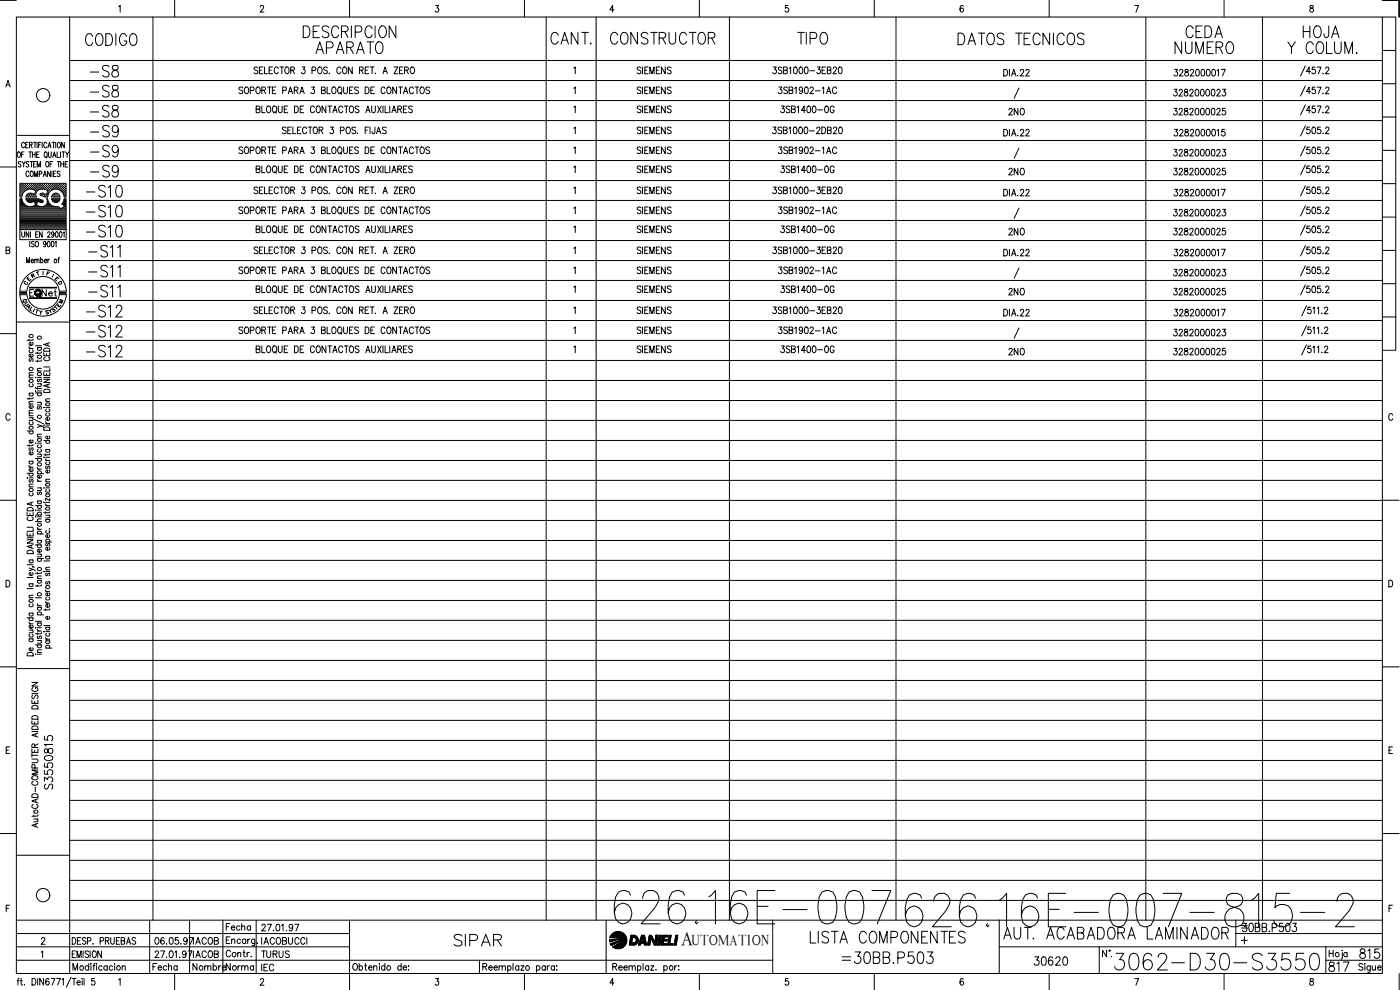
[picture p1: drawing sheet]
<svg xmlns="http://www.w3.org/2000/svg" width="420mm" height="297mm" viewBox="0 0 420 297" stroke-linecap="round" stroke-linejoin="round" font-family="sans-serif">
<defs><g id="words">
<text font-size="15.4" x="270.6" y="279.4">626.16E-007-815-2</text>
<text font-size="15" x="183.1" y="278.3">626.16E-007</text>
<text font-size="8.8" x="333.4" y="292.1">3062-D30-S3550</text>
<g font-size="7.1">
<text x="24.3" y="14.8">CODIGO</text>
<text x="93.5" y="17.3">APARATO</text>
<text x="164" y="14.5">CANT.</text>
<text x="182" y="14.5">CONSTRUCTOR</text>
<text x="238.1" y="14.5">TIPO</text>
<text x="351.4" y="17.3">NUMERO</text>
<text x="385.2" y="17.3">Y COLUM.</text>
<text x="25.8" y="24.3">-S8</text>
<text x="25.8" y="30.3">-S8</text>
<text x="25.8" y="36.3">-S8</text>
<text x="25.8" y="42.3">-S9</text>
<text x="25.8" y="48.3">-S9</text>
<text x="25.8" y="54.3">-S9</text>
<text x="24.7" y="60.3">-S10</text>
<text x="24.7" y="66.3">-S10</text>
<text x="24.7" y="72.3">-S10</text>
<text x="25.4" y="78.3">-S11</text>
<text x="25.4" y="84.3">-S11</text>
<text x="25.4" y="90.3">-S11</text>
<text x="24.7" y="96.3">-S12</text>
<text x="24.7" y="102.3">-S12</text>
<text x="24.7" y="108.3">-S12</text>
<text x="135.1" y="285">SIPAR</text>
<text x="242" y="284.3">LISTA COMPONENTES</text>
<text x="299.9" y="282.9">AUT. ACABADORA LAMINADOR</text>
<text x="251.5" y="290.3">=30BB.P503</text>
</g>
<g font-size="6.6">
<text x="90" y="12.3">DESCRIPCION</text>
<text x="286.5" y="14.5">DATOS TECNICOS</text>
<text x="354.9" y="12.3">CEDA</text>
<text x="389.8" y="12.3">HOJA</text>
</g>
<g font-size="6.2">
<text x="397.6" y="292.8">817</text>
<text x="406.8" y="288.9">815</text>
</g>
<text font-size="5.9" x="204.4" y="283.6">A</text>
<g font-size="5.7">
<text x="16.6" y="238.1" transform="rotate(-90 16.6 238.1)">S3550815</text>
<text x="371.5" y="280.8">30BB.P503</text>
<text x="309" y="290.7">30620</text>
</g>
<g font-size="5.3">
<text x="66.7" y="280.5">Fecha</text>
<text x="56.8" y="292.5">Nombre</text>
<text x="66.7" y="292.5">Norma</text>
<text x="77.3" y="288.6">TURUS</text>
</g>
<g font-size="4.9">
<text x="233.2" y="34.9">3SB1400-0G</text>
<text x="301.6" y="35.6">2NO</text>
<text x="351" y="35.6">3282000025</text>
<text x="230.7" y="41.3">3SB1000-2DB20</text>
<text x="351" y="48">3282000023</text>
<text x="233.2" y="52.9">3SB1400-0G</text>
<text x="301.6" y="53.6">2NO</text>
<text x="351" y="53.6">3282000025</text>
<text x="230.7" y="59.3">3SB1000-3EB20</text>
<text x="351" y="66">3282000023</text>
<text x="233.2" y="70.9">3SB1400-0G</text>
<text x="301.6" y="71.6">2NO</text>
<text x="351" y="71.6">3282000025</text>
<text x="230.7" y="77.3">3SB1000-3EB20</text>
<text x="232.5" y="83.3">3SB1902-1AC</text>
<text x="351" y="84">3282000023</text>
<text x="11.3" y="90">Net</text>
<text x="233.2" y="88.9">3SB1400-0G</text>
<text x="301.6" y="89.6">2NO</text>
<text x="351" y="89.6">3282000025</text>
<text x="230.7" y="95.2">3SB1000-3EB20</text>
<text x="232.5" y="101.2">3SB1902-1AC</text>
<text x="351" y="102">3282000023</text>
<text x="233.2" y="106.9">3SB1400-0G</text>
<text x="301.6" y="107.6">2NO</text>
<text x="351" y="107.6">3282000025</text>
<text x="77.3" y="292.5">IEC</text>
</g>
<text font-size="4.4" x="207.6" y="283.6">UTOMATION</text>
<g font-size="4">
<text x="6.7" y="85.4">E</text>
<text x="5.6" y="92.1">Q</text>
<text x="6.3" y="92.8">U</text>
<text x="6.7" y="93.8">A</text>
<text x="12.3" y="95.6">S</text>
<text x="14.8" y="93.8">T</text>
<text x="16.6" y="92.1">M</text>
</g>
<g font-size="3.5">
<text x="12.7" y="83.6">F</text>
<text x="6" y="86.4">C</text>
<text x="16.2" y="86.4">D</text>
<text x="371.5" y="279.8">=</text>
</g>
</g></defs>
<!-- layer: XR-FG100|CART -->
<g fill="none" stroke="#000" stroke-width=".3">
<path d="M0 .1h4.9M4.9 5.1h410v287h-410zM20.9 5.1v287M35.6 2l.5-.4v2M52.4 .1v5M78.1 2.1l.4-.5h.3l.3 .4-.2 .7-.8 .9h1.1M104.9 .1v5M130.7 1.6h.9l-.5 .8a.59 .59 0 0 1 .5 .9 .59 .59 0 0 1-1-.1M157.4 .1v5M184.2 2.9h-1.2l.9-1.3v2M209.9 .1v5M236.6 1.6h-.8l-.1 .9a.62 .62 0 0 1 .9 0 .62 .62 0 0 1-.1 .9 .62 .62 0 0 1-.9-.2"/>
<path d="M262.4 .1v5M289.1 1.9l-.3-.3a1.12 1.12 0 0 0-.1 2 .59 .59 0 0 0 .5-.8 .59 .59 0 0 0-1-.1l-.1 .2M314.9 .1v5M340.6 1.6h1.1l-.8 2M367.4 .1v5M393.2 1.7v.6a.82 .82 0 0 1 .9 .3 .82 .82 0 0 1-.1 .9 .65 .65 0 0 1-1-.4 .65 .65 0 0 1 .9-.7l.2-.3-.1-.4zM414.9 .1h5v5M414.9 5.1h4v100h-4M414.9 15.1h4M1.7 26.1l.7-2 .6 2M2 25.5h.8M414.9 35.1h4"/>
<path d="M414.9 25.1h4M0 50.1h4.9M4.9 40.6h16M5.4 45.7l.1-.1a.86 .86 0 0 1 .7 .8 .86 .86 0 0 1-.7 .8 1.09 1.09 0 0 1-.1-1.5zM6.1 57h.1M6.1 56.3h.1M6.1 55.7h.1M6.1 57.6h.1M6.1 58.2h.1M6.1 58.9h.1M6.1 59.8h.4M6.3 57.3h.1"/>
<path d="M6.3 56.6h.1M6.3 56h.1M6.3 55.4h.1M6.3 57.9h.1M6.3 58.5h.1M6.3 48.7l-.3-.2-.5 .2 .1 .4 .6 .3 .1 .5-.3 .2-.5-.2M6.3 55.3v.1M6.3 55.9v.2M6.3 56.5v.2M6.3 57.2v.1M6.3 57.8v.2M6.3 58.4v.2"/>
<path d="M6.5 46.3h.4M6.6 59.6h-.6v9.3h13.9v-9.3h-.7l-.7 1.6M6.6 57h.1M6.6 56.3h.1M6.6 55.7h.1M6.6 57.6h.1M6.6 58.2h.1M6.6 59.6a2.54 2.54 0 0 0 3.2 2.3M6.6 48.5l.5 .7 .5-.7M6.6 55.6v.1M6.6 56.2v.2M6.6 56.9v.1"/>
<path d="M6.6 57.5v.1M6.6 58.2v.1M6.9 57.3h.1M6.9 56.6h.1M6.9 56h.1M6.9 55.4h.1M6.9 55.3v.1M6.9 55.9v.2M6.9 56.5v.2M6.9 57.2v.1M7.1 49.2v.9M7.2 57h.2"/>
<path d="M7.2 56.3h.2M7.2 55.7h.2M7.2 45.6h-.7v1.6M7.3 55.6v.1M7.3 56.2v.2M7.3 56.9v.1M7.4 43.1a.47 .47 0 0 0-.6-.4 .47 .47 0 0 0-.3 .6v.4a.47 .47 0 0 0 .3 .6 .47 .47 0 0 0 .6-.3M7.5 56.6h.2M7.5 56h.2M7.5 55.4h.2M7.6 55.3v.1M7.6 55.9v.2"/>
<path d="M7.6 56.5v.2M7.7 43.5h.5M7.8 57h.1M7.8 56.3h.2M7.8 55.7h.2M7.9 55.6v.1M7.9 56.2v.2M7.9 56.9h.1M7.9 59.8h3.7M8 58.9h.1M8.2 56.6h.1M8.2 56h.1"/>
<path d="M8.2 55.4h.1M8.2 58.5h.1M8.2 55.3v.1M8.2 55.9v.2M8.2 56.5v.2M8.2 58.4v.2M8.5 42.7h-.8v1.7h.8M8.5 56.3h.1M8.5 55.7h.1M8.5 58.9h.1M8.5 58.2h.1M8.6 55.6v.1"/>
<path d="M8.6 56.2v.2M8.6 58.2v.1M8.6 58.8v.1M8.6 48.7a.41 .41 0 0 0-.6-.2 .41 .41 0 0 0 0 .6l.4 .2a.43 .43 0 0 1 .1 .7 .43 .43 0 0 1-.7-.1M8.6 45.6h.9M8.7 51.7l-.3-.4a.86 .86 0 0 0-.6 .9 .86 .86 0 0 0 .6 .8l.3-.4M8.8 56.6h.1M8.8 56h.1M8.8 55.4h.1M8.8 58.5h.1M8.8 43.5l.7-.1 .1-.5-.8-.2v1.7M8.8 55.3v.1"/>
<path d="M8.8 55.9v.2M8.8 56.5v.1M8.8 58.4v.2M9 48.5h.8M9.1 45.6v1.6M9.1 56.3h.2M9.1 55.7h.2M9.1 58.2h.2M9.1 58.9h.2M9.2 55.6v.1M9.2 56.2v.2M9.2 58.2v.1"/>
<path d="M9.2 58.8v.1M9.2 43.5l.5 .9M9.3 51.4l.1-.1a.86 .86 0 0 1 .6 .9 .86 .86 0 0 1-.6 .8 1.2 1.2 0 0 1-.1-1.6zM9.4 56h.2M9.4 55.4h.2M9.4 58.5h.2M9.4 48.5v1.6M9.5 56.5l.1 .1M9.5 55.3v.1M9.5 55.9v.2M9.5 58.4v.2M9.7 56.3h.2"/>
<path d="M9.7 55.7h.2M9.7 58.9h.2M9.7 46.3h.8M9.7 45.6v1.6M9.8 56.8l1 .4-.4 1.1-1-.3M9.8 56.8a2.54 2.54 0 0 0-3.2 2.3M9.8 58.3h.1M9.8 55.6v.1M9.8 56.2v.2M9.8 58.8v.1M10.1 56.6h.1M10.1 56h.1"/>
<path d="M10.1 55.4h.1M10.1 58.5h.1M10.1 49.2h.4M10.1 42.7h.8M10.1 55.3v.1M10.1 55.9v.2M10.1 56.5v.2M10.1 58.4v.2M10.3 53v-1.7l.5 1.7 .5-1.7v1.7M10.4 57h.1M10.4 56.3h.1M10.4 55.7h.1"/>
<path d="M10.4 58.9h.1M10.5 55.6v.1M10.5 56.2v.2M10.5 56.9v.1M10.5 58.8v.1M10.5 58.2h.1M10.5 42.7v1.7M10.5 45.6v1.6M10.7 56.6h.1M10.7 56h.1M10.7 55.4h.1M10.8 55.3v.1"/>
<path d="M10.8 55.9v.2M10.8 56.5v.2M10.8 57.3h.1M10.8 48.5h-.7v1.6h.7M11 57h.2M11 56.3h.2M11 55.7h.2M11 46.3h.5M11.1 55.6v.1M11.1 56.2v.2M11.1 56.9v.1M11.1 42.7v1.7"/>
<path d="M11.2 50.1v-1.6l.4 1.6 .5-1.6v1.6M11.3 56.6h.2M11.3 56h.2M11.3 55.4h.2M11.4 55.3v.1M11.4 55.9v.2M11.4 56.5v.2M11.5 57.1a1.46 1.46 0 0 0-.5 2h-3.2l.7-1 .9-.1M11.5 59.6h-3.7l.7 1 .9 .1M11.5 59.6l.3 .1M11.6 43.5h.5M11.6 56.3h.2"/>
<path d="M11.6 55.7h.2M11.7 55.6v.1M11.7 56.2v.2M11.7 59.8l1 .3M11.8 52.2l.7-.1-.1-.7-.6-.1v1.7M11.8 45.6h-.8v1.6h.8M12 56.6h.1M12 56h.1M12 55.4h.1M12 55.3v.1M12 55.9v.2M12 56.5v.2"/>
<path d="M12.1 58.6l1 .3M12.3 56.3h.1M12.3 55.7h.1M12.3 58.2h.1M12.4 42.7h-.8v1.7M12.4 55.6v.1M12.4 56.2v.2M12.4 58.2v.1M12.6 56.6h.1M12.6 56h.1M12.6 55.4h.1M12.6 58.5h.1"/>
<path d="M12.7 42.7v1.7M12.7 55.3v.1M12.7 55.9v.2M12.7 56.5v.1M12.7 58.4v.2M12.9 56.3h.2M12.9 55.7h.2M12.9 58.2h.2M13 53l.5-1.7 .4 1.7M13 55.6v.1M13 56.2v.2M13 58.2v.1"/>
<path d="M13 58l-.3-.1a.42 .42 0 0 0-.5 .1 .42 .42 0 0 0-.1 .6M13.2 52.4h.6M13.3 56.6h.1M13.3 56h.1M13.3 55.4h.1M13.3 58.5h.1M13.3 55.3v.1M13.3 55.9v.2M13.3 56.5v.2M13.3 58.4v.2M13.4 56.8l1 .4-.4 1.1-1-.3M13.4 56.8l-1-.1-1 .4"/>
<path d="M13.5 56.3h.2M13.5 55.7h.2M13.5 58.9h.2M13.6 45.6a.86 .86 0 0 1 .6 .8 .86 .86 0 0 1-.6 .8 1.14 1.14 0 0 1 0-1.6zM13.6 55.6v.1M13.6 56.2v.2M13.6 58.8v.1M13.8 46.9l.3 .5M13.9 56.6h.1M13.9 56h.1M13.9 55.4h.1M13.9 58.5h.1"/>
<path d="M13.9 55.3v.1M13.9 55.9v.2M13.9 56.5v.2M13.9 58.4v.2M14 48.5h.1a.88 .88 0 0 1 .6 .8 .88 .88 0 0 1-.6 .8 1.09 1.09 0 0 1-.1-1.6zM14 43.1l-.3-.4a.86 .86 0 0 0-.6 .8 .86 .86 0 0 0 .6 .9l.3-.4M14.2 58.9h.1M14.2 57h.2M14.2 56.3h.2M14.2 55.7h.2M14.2 58.2h.2M14.3 55.6v.1"/>
<path d="M14.3 56.2v.2M14.3 56.9v.1M14.3 58.2v.1M14.3 57.6h.1M14.4 44.4l.5-1.7 .4 1.7M14.5 57.3h.1M14.5 56.6h.1M14.5 56h.1M14.5 55.4h.1M14.5 57.9h.1M14.6 45.6v1.4l.3 .2 .4-.2 .1-1.4M14.6 55.3v.1"/>
<path d="M14.6 55.9v.2M14.6 56.5v.2M14.6 57.2v.1M14.6 57.8v.1M14.6 43.8h.6M14.8 57h.2M14.8 56.3h.2M14.8 55.7h.2M14.9 55.6v.1M14.9 56.2v.2M14.9 56.9v.1M15 49.2h.5"/>
<path d="M15.1 51.3v1.7l-.8-1.7v1.7M15.2 56.6h.1M15.2 56h.1M15.2 55.4h.1M15.2 55.3v.1M15.2 55.9v.2M15.2 56.5v.2M15.5 56.3h.1M15.5 55.7h.1M15.5 56.9v.1M15.5 55.6v.1M15.5 56.2v.2"/>
<path d="M15.6 51.3v1.7M15.6 59.8h2.3M15.7 42.7h.8M15.8 48.5h-.8v1.6M15.8 56.6h.1M15.8 56h.1M15.8 55.4h.1M15.8 47.2l.5-1.6 .5 1.6M15.8 55.3v.1M15.8 55.9v.2M15.8 56.5v.2M15.8 58.5v.1"/>
<path d="M15.9 58.5h.1M16 46.7h.6M16 52.1h.5M16.1 56.3h.2M16.1 55.7h.2M16.1 58.9h.2M16.1 42.7v1.7M16.2 55.6v.1M16.2 56.2v.2M16.2 58.8v.1M16.3 58.2l-.1 .1M16.4 56h.2"/>
<path d="M16.4 55.4h.2M16.4 58.5h.2M16.5 56.5l.1 .1M16.5 55.3v.1M16.5 55.9v.2M16.5 58.4v.2M16.7 56.3h.2M16.7 55.7h.2M16.7 58.2h.2M16.7 58.9h.2M16.7 42.7v1.7M16.8 51.3h-.8v1.7h.8"/>
<path d="M16.8 55.6v.1M16.8 56.2v.2M16.8 58.2v.1M16.8 58.8v.1M17.1 56.6h.1M17.1 56h.1M17.1 55.4h.1M17.1 58.5h.1M17.1 55.3v.1M17.1 55.9v.2M17.1 56.5v.2M17.1 58.4v.2"/>
<path d="M17.1 45.6v1.6h.8M17.2 48.5h.8M17.3 58l-1.1 .1-.7 1h2.5l-.2-.6-.6-.5M17.3 42.9l.3-.2a.86 .86 0 0 1 .6 .8 .86 .86 0 0 1-.6 .9l-.4-.7zM17.4 56.3h.1M17.4 55.7h.1M17.4 58.9h.1M17.4 55.6v.1M17.4 56.2v.2M17.4 58.8v.1M17.6 48.5v1.6M17.7 56.6h.1"/>
<path d="M17.7 56h.1M17.7 55.4h.1M17.7 56.9l1 .8 .6 1.4h.6v-4.1h-13.9v4.1h.6M17.7 55.3v.1M17.7 55.9v.2M17.7 56.5v.2M17.7 56.9a2.53 2.53 0 0 0-3.4 2.2l-1.2-.2M18 51.6a.41 .41 0 0 0-.7-.2 .41 .41 0 0 0 .1 .7l.4 .1a.43 .43 0 0 1 .1 .7 .43 .43 0 0 1-.7-.2M18 57h.2M18 56.3h.2M18 55.7h.2M18.1 55.6v.1"/>
<path d="M18.1 56.2v.2M18.1 56.9v.1M18.2 45.6v1.6M18.2 49.2h.9M18.2 48.5v1.6M18.3 56.6h.2M18.3 56h.2M18.3 55.4h.2M18.4 57.2l.1 .1M18.4 55.3v.1M18.4 55.9v.2M18.4 56.5v.2"/>
<path d="M18.6 57h.2M18.6 56.3h.2M18.6 55.7h.2M18.6 45.6h.8M18.7 57.6h.1M18.7 55.6v.1M18.7 56.2v.2M18.7 56.9v.1M18.7 57.5v.1M19 57.3h.1M19 56.6h.1M19 56h.1"/>
<path d="M19 55.4h.1M19 57.9h.1M19 45.6v1.6M19 55.3v.1M19 55.9v.2M19 56.5v.2M19 57.2v.1M19 57.8v.2M19.1 48.5v1.6M19.3 57h.1M19.3 56.3h.1M19.3 55.7h.1"/>
<path d="M19.3 57.6h.1M19.3 58.2h.1M19.3 42.7v1.7l-.8-1.7v1.7M19.3 58.9h.1M19.3 59.8h.4M19.3 55.6v.1M19.3 56.2v.2M19.3 56.9v.1M19.3 57.5v.1M19.3 58.2v.1M19.3 58.8v.1M19.6 49.2h.4"/>
<path d="M19.6 57.3h.1M19.6 56.6h.1M19.6 56h.1M19.6 55.4h.1M19.6 57.9h.1M19.6 58.5h.1M19.6 55.3v.1M19.6 55.9v.2M19.6 56.5v.2M19.6 57.2v.1M19.6 57.8v.2M19.6 58.4v.2"/>
<path d="M19.7 45.6l.5 .7 .4-.7M20.2 46.3v.9M20.3 48.5h-.7v1.6h.7M414.9 55.1h4M414.9 45.1h4M1.8 75.1l1-.1 .2-.3-.2-.5-1-.1v2l1.1-.2v-.6l-.4-.2M6 68.9v3h13.9v-3M6.1 64.5h13.6M6.1 64.2h13.6M6.1 63.9h13.6M6.1 63.6h13.6M6.1 63.3h13.6"/>
<path d="M6.1 63h13.6M6.1 62.6h12M6.1 62.3h11.7M6.1 62h2.2M6.1 61.7h1.6M6.1 61.4h1.2M6.1 61.1h.9M6.1 60.8h.7M6.1 60.4h.5M6.1 60.1h.4M6.1 64.9h13.6M6.1 65.2h13.6"/>
<path d="M6.1 65.5h13.6M6.1 65.8h13.6M6.1 66.2h13.6M6.1 66.4h13.6M6.1 66.8h13.6M6.1 67.1h13.6M6.1 67.4h13.6M6.1 67.7h13.6M6.1 68.1h13.6M6.1 68.4h13.6M6.1 68.7h13.6M6.5 69.5v1.2l.4 .5 .5-.5v-1.2"/>
<path d="M8 78.9v-1.7l.4 1.7 .5-1.7v1.7M8.1 60.1h4.5M8.3 60.4h1.7M8.6 69.5v1.7l-.8-1.7v1.7M8.9 72.4v1.7M9.1 69.5v1.7M9.4 78.3h.7l-.2-.5a.5 .5 0 0 0-.5 .5 .5 .5 0 0 0 .5 .5l.2-.2M9.4 60.7l1-.3 .2 1.2-.8 .3M9.8 62h2M10.2 72.7a.41 .41 0 0 0-.6-.3 .41 .41 0 0 0 .1 .7l.4 .2a.43 .43 0 0 1 0 .7 .43 .43 0 0 1-.7-.1M10.4 78.1l.3-.3h.3l.1 1.1M10.4 77.8v1.1"/>
<path d="M10.5 60.4h.6M10.5 60.8h.5M10.6 61.1h.4M10.7 61.7h.3M10.7 61.4h.2M10.7 70.3h.5M10.8 72.5l.2-.1a.86 .86 0 0 1 .6 .8 .86 .86 0 0 1-.6 .9 1.09 1.09 0 0 1-.2-1.6zM11.1 78.1l.2-.3h.3l.1 1.1M11.5 69.5h-.8v1.7h.8M11.6 60.4h1.3M11.7 61.9a1.68 1.68 0 0 0 2-.3 1.68 1.68 0 0 0 .3-1.9l.3-.1a2.57 2.57 0 0 0 3.1 2.3M12.2 78l.1-.2a.5 .5 0 0 1 .6 .5 .5 .5 0 0 1-.6 .5l-.1-.2"/>
<path d="M12.2 60.7l-1-.3-.2 1.2 .7 .3M12.2 77.2v1.7M12.7 69.5v1.7l-.8-1.7v1.7M12.7 60.1l.3 .2-.1 .3-.7 .1M13.2 62h2.8M13.3 78.3h.7l-.1-.5a.5 .5 0 0 0-.6 .5 .5 .5 0 0 0 .6 .5l.1-.2M13.7 61.7h1.7M13.8 73l-.2 .3a.45 .45 0 0 1-.6-.4 .45 .45 0 0 1 .6-.4l.2 .5-.1 .8-.3 .3-.3-.2M14 61.4h1M14.2 61.1h.5M14.3 60.8h.2M14.3 69.9a.38 .38 0 0 1 .5-.3 .38 .38 0 0 1 .1 .6l-.6 1h.8"/>
<path d="M14.3 60.4h.1M14.4 72.5l.2-.1a.96 .96 0 0 1 0 1.7l-.4-.8zM14.4 77.8v1.1M14.9 77.8l-.5 .5M15.5 72.5l.2-.1a.92 .92 0 0 1 .5 .8 .92 .92 0 0 1-.5 .9l-.3-.8zM15.8 60.1h1.9M16 60.4h1.4M16.2 70.1l-.2 .4a.44 .44 0 0 1-.6-.5 .44 .44 0 0 1 .6-.4l.2 .5-.1 .8-.3 .3-.3-.3M16.6 72.8l.2-.4v1.7M16.8 69.6l.2-.1a.96 .96 0 0 1 0 1.7l-.4-.7zM17.2 60.7l.6-.5 .2-.6h-2.5l.7 1 1.1 .1M17.4 77.8h.4"/>
<path d="M17.4 62l.8 .6 1.1-.6M17.9 77.2l-.3 .1v1.6M17.9 69.6l.3-.1a.96 .96 0 0 1 0 1.7l-.4-.7zM18.3 62.6h1.4M18.6 61.2l.7 .8M18.8 61.1h.9M18.8 61.4h.9M18.9 62.3h.8M19 69.8l.3-.3v1.7M19 60.8h.7M19.1 60.4h.6M19.2 61.7h.5"/>
<path d="M19.3 60.1h.4M19.4 62h.3M414.9 75.1h4M414.9 65.1h4M4.9 96.6h16M5.9 88.4a7 7 0 0 0 7 6.5 7 7 0 0 0 7-6.5M5.9 87.3a7 7 0 0 1 7-6.5 7 7 0 0 1 7 6.5M8.1 88.4a4.9 4.9 0 0 0 4.8 4.3 4.9 4.9 0 0 0 4.9-4.3M8.1 87.3a4.9 4.9 0 0 1 4.8-4.3 4.9 4.9 0 0 1 4.9 4.3M8.8 89.4h8.2M8.8 89.5h8.2M8.8 86.4h8.2"/>
<path d="M8.8 86.2h8.2M8.9 89.4h8M8.9 86.3h8M10.1 86.9h-1.2v1.9M10.9 92.9l.6 .2M414.9 95.1h4M414.9 85.1h4M0 100.1h4.9M8.7 104l.1 .3 .5 .2M8.7 101.8v.5M8.7 119.4v.5M8.7 118h1.2"/>
<path d="M8.7 113.4h1.2M8.7 104.5h1.2M9 118l-.2 .1a.56 .56 0 0 0 .5 .7 .56 .56 0 0 0 .6-.7l-.2-.1M9 115.2l-.2 .1a.54 .54 0 0 0 .6 .8 .54 .54 0 0 0 .3-.9M9 107.6l-.3 .3 .1 .5h.3l.3-.7 .3-.1 .2 .3-.2 .5M9 105l-.2 .1a.54 .54 0 0 0 .6 .8 .54 .54 0 0 0 .3-.9M9.7 106.3l.2 .2a.54 .54 0 0 1-.6 .7 .54 .54 0 0 1-.4-.8l.4-.1v.9M9.7 102.7l.2 .2a.54 .54 0 0 1-.6 .7 .54 .54 0 0 1-.4-.8l.4-.1v.9M9.9 119.3v.3h-1.8M9.9 112.6h-1.1l-.1 .4 .4 .4M9.9 111.8h-1.1l-.1 .4 .4 .4M9.9 101.7l-.3 .4h-1.5"/>
<path d="M10.6 117.3h.2zM10.6 116.2l.4 .4h1.4M10.6 113.2h.2zM10.6 117.9h1.8M10.6 103.7h1.8M11.2 113.2h1.2M11.2 105.6v.6M11.2 108.1v.5M11.2 116.3v.5M11.2 117.3h1.2M11.2 115.1h1.2M11.2 111.3h1.2"/>
<path d="M11.2 104.3h1.2M11.5 117.9l-.2 .1a.54 .54 0 0 0 .6 .8 .54 .54 0 0 0 .3-.9M11.5 113.7l-.3 .3 .3 .5 .4-.7h.5v.4l-.2 .3M11.5 104.3l-.2 .1a.54 .54 0 0 0 .6 .7 .54 .54 0 0 0 .3-.8M12.1 115.1l.3 .4v.4h-1.2M12.4 110.5l-1.1 .1-.1 .4 .4 .3M12.4 108l-.3 .4h-1.5M12.4 105.6l-.3 .3h-1.5M13.1 113.8h1.8l-1.8 1h1.8M13.1 111.7v.9h1.8v-.9M13.1 105.8v1h1.8v-1M13.1 113.2h1.8"/>
<path d="M13.1 110.1h1.8M13.2 117.1a.99 .99 0 0 1 1.1-.3 .99 .99 0 0 1 .6 1h-1.8zM13.2 104.7a.99 .99 0 0 1 1.1-.3 .99 .99 0 0 1 .6 1h-1.8zM13.5 107.2a.54 .54 0 0 0-.4 .6 .54 .54 0 0 0 .7 .4h.5a.54 .54 0 0 0 .6-.4 .54 .54 0 0 0-.4-.6M14 106.2v.6M14 112.1v.5M14.4 103v.7M14.4 115.4v.7M14.9 119.7h-1.1l-.1 .4 .4 .3M14.9 115.2l-1.8 .5 1.8 .6M14.9 110.5v.8h-1.8M14.9 102.8l-1.8 .6 1.8 .5"/>
<path d="M3 124.6a.63 .63 0 0 0-.8-.5 .63 .63 0 0 0-.4 .8v.4a.63 .63 0 0 0 .4 .8 .63 .63 0 0 0 .8-.5M8.1 129.3h1.8M8.7 139.6l.1 .4 .5 .2M8.7 138.4h1.2M8.7 133.4v.5M8.7 125.3h1.2M8.7 124.7h1.2M8.7 121.2h1.2M9 138.4l-.2 .1a.56 .56 0 0 0 .5 .7 .56 .56 0 0 0 .6-.7l-.2-.1M9 134.4l-.3 .2 .1 .5h.3l.3-.7h.3l.2 .2-.2 .6M9 129.3l-.2 .2a.54 .54 0 0 0 .6 .7 .54 .54 0 0 0 .3-.9M9 126.6l-.2 .1a.54 .54 0 0 0 .6 .8 .54 .54 0 0 0 .3-.9"/>
<path d="M9.6 125.3l.3 .4v.4h-1.2M9.7 135.6l.2 .1a.54 .54 0 0 1-.6 .8 .54 .54 0 0 1-.4-.8l.4-.1v.9M9.7 132l.2 .2a.55 .55 0 0 1-.6 .7 .55 .55 0 0 1-.4-.8l.4-.1v.9M9.7 121.7l.2 .1a.54 .54 0 0 1-.6 .7 .54 .54 0 0 1-.4-.8h.4v.8M9.9 133.3l-.3 .4h-1.5M9.9 123.9l-1.1 .1-.1 .4 .4 .3M9.9 123.1l-1.1 .1-.1 .4 .4 .3M9.9 120.4l-1.1 .1-.1 .4 .4 .3M10.3 125.8l2.7 1.4M10.6 133h.2zM10.6 137.6h1.8M11.2 127.4l1.2 .4-1.2 .4"/>
<path d="M11.2 136.3h1.2M11.2 133h1.2M11.2 131.1h1.2M11.2 120.7h1.2M11.5 137.6l-.2 .1a.56 .56 0 0 0 .5 .7 .56 .56 0 0 0 .6-.7l-.2-.1M11.5 134.8l-.2 .1a.54 .54 0 0 0 .6 .8 .54 .54 0 0 0 .3-.9M11.5 133.5l-.2 .1a.54 .54 0 0 0 .6 .8 .54 .54 0 0 0 .3-.9M11.5 121.9l-.3 .3 .1 .5h.4l.2-.7 .3-.1 .2 .3-.2 .6M12.1 136.3l.3 .3v.4l-1.2 .1M12.1 120.7l.3 .4v.3l-1.2 .1M12.4 130.3h-1.1l-.1 .4 .4 .4M12.4 127.8l.6 .2v.3"/>
<path d="M13.1 137.2h.2zM13.1 127.5h.2zM13.1 122.3h.2zM13.1 132.2h1.8M13.2 128.4a.99 .99 0 0 1 1.1-.3 .99 .99 0 0 1 .6 1h-1.8zM13.7 137.6l.1 .4 .5 .2M13.7 126.5l.1 .4 .5 .2M13.7 136.2v.5M13.7 138.2h1.2M13.7 137.2h1.2M13.7 134.9h1.2M13.7 127.5h1.2"/>
<path d="M13.7 127.1h1.2M13.7 122.3h1.2M13.7 120.4h1.2M14 139.9l-.3 .2 .3 .5 .4-.7h.5v.4l-.2 .3M14 138.6l-.2 .1a.56 .56 0 0 0 .5 .7 .56 .56 0 0 0 .6-.7l-.2-.1M14 134.9l-.2 .1a.56 .56 0 0 0 .5 .7 .56 .56 0 0 0 .6-.7l-.2-.1M14 132.2l-.2 .1a.56 .56 0 0 0 .5 .7 .56 .56 0 0 0 .6-.7l-.2-.1M14 124l-.2 .1a.56 .56 0 0 0 .5 .8 .56 .56 0 0 0 .6-.8l-.2-.1M14 122.8l-.2 .1a.52 .52 0 0 0 .6 .7 .52 .52 0 0 0 .3-.8M14.7 130.8l.2 .2a.53 .53 0 0 1-.6 .7 .53 .53 0 0 1-.4-.8l.4-.1v.9M14.7 125.3l.2 .1a.53 .53 0 0 1-.6 .7 .53 .53 0 0 1-.4-.7l.4-.1v.8M14.9 136.1l-.3 .4h-1.5"/>
<path d="M418 124.6a.63 .63 0 0 0-.8-.5 .63 .63 0 0 0-.4 .8v.4a.63 .63 0 0 0 .4 .8 .63 .63 0 0 0 .8-.5M0 150.1h4.9M8.1 159.8v1h1.8v-1M8.1 153.7v1h1.8v-1M8.1 143.4h.2zM8.1 158.2h1.8M8.1 142h1.8M8.2 152.6a.99 .99 0 0 1 1.1-.3 .99 .99 0 0 1 .6 1h-1.8zM8.6 155.1a.56 .56 0 0 0-.5 .7 .56 .56 0 0 0 .7 .4h.5a.56 .56 0 0 0 .6-.4 .56 .56 0 0 0-.4-.7M8.7 146.1h1.2M8.7 143.4h1.2M8.7 140.2h1.2"/>
<path d="M9 147.9l-.2 .2a.54 .54 0 0 0 .6 .7 .54 .54 0 0 0 .3-.9M9 143.9l-.3 .3 .1 .4h.3l.3-.6 .3-.1 .2 .3-.2 .5M9 142l-.2 .1a.56 .56 0 0 0 .5 .8 .56 .56 0 0 0 .6-.8l-.2-.1M9 154.1v.6M9.4 150.8v.7M9.7 140.6l.2 .1a.55 .55 0 0 1-.6 .8 .55 .55 0 0 1-.4-.8l.4-.1v.9M9.9 158.5v.9h-1.8M9.9 150.6l-1.8 .6 1.8 .6M9.9 145.3l-1.1 .1-.1 .3 .4 .4M10.6 153.1h.2zM10.6 154.5h1.8M10.6 151.7h1.8"/>
<path d="M10.6 156.5h1.8M10.7 155.1h.1M11.2 158.2l.1 .4 .5 .2M11.2 143.8l.1 .4 .5 .2M11.2 140.2l.1 .3 .5 .2M11.2 146.4h1.2M11.2 158.8h1.2M11.2 155.1h1.2M11.2 153.1h1.2M11.2 150.3h1.2M11.2 144.4h1.2M11.2 142.1h1.8"/>
<path d="M11.2 140.7h1.2M11.5 154.5l-.2-.1a.54 .54 0 0 1 .6-.8 .54 .54 0 0 1 .3 .9M11.5 151.7l-.2 .1a.56 .56 0 0 0 .5 .8 .56 .56 0 0 0 .6-.8l-.2-.1M11.5 150.3l-.2 .1a.56 .56 0 0 0 .5 .8 .56 .56 0 0 0 .6-.8l-.2-.1M11.5 147.6l-.3 .3 .3 .5 .4-.7h.5v.4l-.2 .3M11.5 142.1l-.2-.1a.54 .54 0 0 1 .6-.8 .54 .54 0 0 1 .3 .9M12.1 146.4l.3 .4v.3l-1.2 .1M12.2 142.6l.2 .1a.54 .54 0 0 1-.6 .8 .54 .54 0 0 1-.4-.9h.4v.9M12.4 155.7l-1.1 .1-.1 .3 .4 .4M13.1 146.4h.2zM13.2 150.7v.1zM13.7 151.2l.1 .3 .5 .2"/>
<path d="M13.7 153.5v.5M13.7 155.9h1.2M13.7 154.6h1.2M13.7 151.7h1.2M13.7 150.7h1.2M13.7 148.2h1.2M13.7 146.4h1.2M13.7 144.6h1.2M14 159.2l-.2 .1a.55 .55 0 0 0 .5 .7 .55 .55 0 0 0 .6-.7l-.2-.1M14 155.9l-.2 .1a.55 .55 0 0 0 .5 .7 .55 .55 0 0 0 .6-.7l-.2-.1M14 148.2l-.2 .2a.52 .52 0 0 0 .6 .7 .52 .52 0 0 0 .3-.9M14 146.9l-.2 .1a.56 .56 0 0 0 .5 .7 .56 .56 0 0 0 .6-.7l-.2-.1"/>
<path d="M14.6 154.6l.3 .4v.3l-1.2 .1M14.7 141l.2 .2a.53 .53 0 0 1-.6 .7 .53 .53 0 0 1-.4-.8l.4-.1v.9M14.9 158.6l-.1 .1M14.9 153.5l-.3 .3h-1.5M14.9 149.5v.7l-1.2-.7v.7M14.9 143.8h-1.1l-.1 .4 .4 .4M414.9 150.1h5M1.8 174.1a1.01 1.01 0 0 1 1.2 1 1.01 1.01 0 0 1-1.2 1zM8.1 162h1.8l-1.8 1h1.8M8.1 176.6h1.8M8.1 173.3h1.8M8.1 169.4h1.8"/>
<path d="M8.1 161.4h1.8M8.2 165.4a.99 .99 0 0 1 1.1-.3 .99 .99 0 0 1 .6 1h-1.8zM8.7 170.4l1.2 .4-1.2 .5M8.7 179.4h1.2M8.7 175.2h1.2M8.7 168h1.2M9 175.2l-.2 .1a.56 .56 0 0 0 .5 .7 .56 .56 0 0 0 .6-.7l-.2-.1M9 168l-.2 .1a.54 .54 0 0 0 .6 .8 .54 .54 0 0 0 .3-.9M9 160.2v.6M9.4 163.6v.8M9.7 171.8l.2 .1a.54 .54 0 0 1-.6 .8 .54 .54 0 0 1-.4-.8l.4-.1v.9M9.9 170v.2v-.2l.4 .2"/>
<path d="M9.9 178.6h-1.1l-.1 .4 .4 .4M9.9 170.8l.6 .3v.3M9.9 163.4l-1.8 .6 1.8 .6M10.6 179.4h1.8M10.6 163.5h1.8M11.2 171.7v.5M11.2 175.5v.5M11.2 174.1h1.2M11.2 173.6h1.2M11.2 167.6h1.8M11.2 166.3h1.2M11.2 162.1h1.2"/>
<path d="M11.2 160.2h1.8M11.5 174.1l-.2 .2a.56 .56 0 0 0 .5 .7 .56 .56 0 0 0 .6-.7l-.2-.2M11.5 167.6l-.2 .1a.56 .56 0 0 0 .5 .7 .56 .56 0 0 0 .6-.7l-.2-.1M11.5 163.5l-.2 .1a.54 .54 0 0 0 .6 .8 .54 .54 0 0 0 .3-.9M11.5 162.1l-.2 .1a.56 .56 0 0 0 .5 .8 .56 .56 0 0 0 .6-.8l-.2-.1M11.5 160.2l-.2-.2a.54 .54 0 0 1 .6-.7 .54 .54 0 0 1 .3 .9M12.1 166.3l.3 .3v.4l-1.2 .1M12.2 164.8l.2 .2a.54 .54 0 0 1-.6 .7 .54 .54 0 0 1-.4-.8l.4-.1v.9M12.4 175.5l-.3 .3h-1.5M12.4 172.8l-1.1 .1-.1 .4 .4 .3M12.4 171.6l-.3 .4h-1.5M13.1 168.3h1.8"/>
<path d="M13.2 171.5h.1M13.7 176.9l.1 .4 .5 .2M13.7 177.5h1.2M13.7 171.5h1.2M13.7 171h1.2M13.7 166.9h1.2M13.7 162.6h1.8M14 179.2l-.2 .2a.52 .52 0 0 0 .6 .6 .52 .52 0 0 0 .3-.8M14 174.5l-.3 .3 .1 .4h.4l.2-.6 .3-.1 .2 .3-.2 .4M14 171.9l-.3 .3 .3 .5 .4-.7h.5v.5l-.2 .2M14 166.9l-.2 .1a.56 .56 0 0 0 .5 .8 .56 .56 0 0 0 .6-.8l-.2-.1M14 163.1l-.3 .2 .3 .5 .4-.7h.5v.4l-.2 .3"/>
<path d="M14 162.6l-.2-.1a.52 .52 0 0 1 .6-.7 .52 .52 0 0 1 .3 .8M14.7 177.9a.54 .54 0 0 1 .1 .8 .54 .54 0 0 1-.8 0l-.3-.5 .6-.3v.9M14.7 164.2l.2 .2a.54 .54 0 0 1-.6 .7 .54 .54 0 0 1-.4-.8l.4-.1v.9M14.7 160.4l.2 .2a.53 .53 0 0 1-.6 .7 .53 .53 0 0 1-.4-.8l.4-.1v.9M14.9 170.2l-1.1 .1-.1 .3 .4 .4M416.8 174.1a1.01 1.01 0 0 1 1.2 1 1.01 1.01 0 0 1-1.2 1zM8.1 185.4h1.8M8.2 196.1a.99 .99 0 0 1 1.1-.3 .99 .99 0 0 1 .6 1h-1.8zM8.7 186.6l.1 .3 .5 .3M8.7 191.7h1.2M8.7 189h1.2M8.7 187.2h1.2"/>
<path d="M8.7 184h1.2M9 191.7l-.2 .1a.54 .54 0 0 0 .6 .8 .54 .54 0 0 0 .3-.9M9 190.3l-.2 .1a.56 .56 0 0 0 .5 .8 .56 .56 0 0 0 .6-.8l-.2-.1M9 185.4l-.2 .1a.56 .56 0 0 0 .5 .7 .56 .56 0 0 0 .6-.7l-.2-.1M9 184l-.2 .1a.54 .54 0 0 0 .6 .8 .54 .54 0 0 0 .3-.9M9 181.2l-.2 .1a.56 .56 0 0 0 .5 .8 .56 .56 0 0 0 .6-.8l-.2-.1M9.6 189l.3 .4v.4l-1.2 .1M9.7 194.4l.2 .1a.55 .55 0 0 1-.6 .8 .55 .55 0 0 1-.4-.8l.4-.1v.9M9.7 187.6l.2 .1a.55 .55 0 0 1-.6 .8 .55 .55 0 0 1-.4-.8l.4-.1v.9M10.6 193.5h1.8M10.6 186.4h1.8M10.7 196.3h.1"/>
<path d="M10.7 188.2v.2zM11.2 188.8l.1 .3 .5 .2M11.2 181.1l.1 .4 .5 .2M11.2 196.3h1.2M11.2 195.8h1.2M11.2 192.2h1.2M11.2 189.9v.5M11.2 189.3h1.2M11.2 188.3h1.2M11.2 186.9h1.2M11.2 184.5h1.8M11.2 182.2h1.2"/>
<path d="M11.2 181.7h1.2M11.5 193.5l-.2 .2a.54 .54 0 0 0 .6 .7 .54 .54 0 0 0 .3-.9M11.5 190.8l-.3 .3 .3 .5 .4-.7h.5v.4l-.2 .3M11.5 186.9l-.2 .2a.54 .54 0 0 0 .6 .7 .54 .54 0 0 0 .3-.9M11.5 184.5l-.2-.2a.54 .54 0 0 1 .6-.7 .54 .54 0 0 1 .3 .9M11.5 182.2l-.2 .2a.56 .56 0 0 0 .5 .7 .56 .56 0 0 0 .6-.7l-.2-.2M12.1 192.2l.3 .4v.3l-1.2 .1M12.4 195h-1.1l-.1 .4 .4 .4M12.4 189.8l-.3 .3h-1.5M13.1 189.5h.2zM13.1 187.7h1.8M13.7 191.2l.1 .4 .5 .2"/>
<path d="M13.7 180.4l.1 .3 .5 .3M13.7 194.5h1.8M13.7 192.3h1.2M13.7 191.8h1.2M13.7 189.5h1.2M13.7 188.2h1.2M13.7 182.7v.5M13.7 181h1.2M14 194.5l-.2-.2a.52 .52 0 0 1 .6-.7 .52 .52 0 0 1 .3 .9M14 192.3l-.2 .1a.56 .56 0 0 0 .5 .7 .56 .56 0 0 0 .6-.7l-.2-.1M14 190l-.2 .1a.56 .56 0 0 0 .5 .8 .56 .56 0 0 0 .6-.8l-.2-.1M14 188.2l-.2 .1a.56 .56 0 0 0 .5 .8 .56 .56 0 0 0 .6-.8l-.2-.1"/>
<path d="M14.7 184.9a.54 .54 0 0 1 .1 .8 .54 .54 0 0 1-.8 0l-.3-.5 .6-.3v.9M14.7 181.4l.2 .1a.54 .54 0 0 1-.6 .7 .54 .54 0 0 1-.4-.8h.4v.8M14.9 182.7l-.3 .3h-1.5M0 200.1h4.9M4.9 200.6h16M9.6 216.3v.9h1.8v-.9M9.6 210.1v1h1.8v-1M9.6 204.8h1.8l-1.8 1.1h1.8M9.6 219.5h1.8M9.6 208.1h1.8M9.7 218.1a1 1 0 0 1 1.1-.3 1 1 0 0 1 .6 1h-1.8zM9.7 215a1 1 0 0 1 1.1-.2 1 1 0 0 1 .6 1h-1.8z"/>
<path d="M9.7 211.9a1 1 0 0 1 1.1-.2 1 1 0 0 1 .6 1h-1.8zM9.8 208.5l-.2 .4 .2 .7 .4-.1 .5-.9 .4-.1 .3 .4-.3 .7M10 206.3a.61 .61 0 0 0-.4 .7 .61 .61 0 0 0 .6 .5h.5a.61 .61 0 0 0 .7-.6 .61 .61 0 0 0-.7-.6v.4M10.4 210.5v.6M10.4 216.6v.6M11.4 219.9l-1.8 .7 1.8 .6M414.9 200.1h5M1.9 225.1h.6M2.9 224.1h-1v2h1M9.6 227.7h1.2l.6 .5-.3 .6h-1.5M9.6 224.7v1h1.8M9.6 226.6h1.8"/>
<path d="M9.6 226v1.1M9.7 238.4a1 1 0 0 1 1.1-.2 1 1 0 0 1 .6 1.1h-1.8zM9.7 233.1a.9 .9 0 0 1 1-.4 .9 .9 0 0 1 .6 1 .89 .89 0 0 1-1.1 .4 .89 .89 0 0 1-.5-1zM10 234.5a.59 .59 0 0 0-.4 .7 .59 .59 0 0 0 .6 .4h.5a.59 .59 0 0 0 .7-.4 .59 .59 0 0 0-.5-.7M10.4 224.3l-.1-1h-.6l-.1 1h1.8M10.5 230.4l-.1-.9-.7-.1-.1 1h1.8M10.8 239.9v.8M11.4 239.7l-1.8 .6 1.8 .6M11.4 231h-1.8l1.8 .7-1.8 .6h1.8M416.9 225.1h.6M417.9 224.1h-1v2h1M0 250.1h4.9"/>
<path d="M4.9 256.6h16M10 241.4a.59 .59 0 0 0-.4 .7 .59 .59 0 0 0 .6 .5h.5a.59 .59 0 0 0 .7-.5 .59 .59 0 0 0-.5-.7M10.2 245.7h1.2M10.2 244.5v.6M10.8 247.3v.7M11 245.7l.4 .4-.1 .4-1.1 .1M11.4 247l-1.8 .6 1.8 .7M11.4 244.5l-.4 .4h-1.4M414.9 250.1h5M1.9 272.5h.6M2.9 271.6h-1v2M4.9 276.1h410"/>
<path d="M44.9 276.1v16M56.9 276.1v16M66.9 276.1v16M76.9 276.1v16M104.9 276.1v20.9M181.9 276.1v16M231.9 276.1v16M299.9 276.1v16M416.9 272.5h.6M417.9 271.6h-1v2M4.9 280.1h100M4.9 284.1h100"/>
<path d="M4.9 288.1h227M5.2 294.2h.5M5.8 293.6l-.3 .1-.1 .2v1.7M6.1 294.2h.6M6.3 293.6v1.6l.1 .3 .4 .1M7.3 295.4l.1 .1M9.6 293.6a1.01 1.01 0 0 1 1.2 1 1.01 1.01 0 0 1-1.2 1zM11.3 293.6v2M13.1 293.6v2l-1.2-2v2M14.7 293.9l-.5-.3a1.12 1.12 0 0 0 .1 2 .56 .56 0 0 0 .5-.6 .56 .56 0 0 0-.5-.6 .56 .56 0 0 0-.6 .5M15.4 293.6h1.1l-.8 2M17 293.6h1.1l-.8 2"/>
<path d="M18.6 293.9l.4-.3v2M21.3 293.2l-1.4 3M21.7 293.6h1.1M22.2 293.6v2M23.1 294.8h1l-.1-.4a.57 .57 0 0 0-.8 .1 .57 .57 0 0 0 .1 .8 .57 .57 0 0 0 .8 0M24.6 293.7h.1M24.7 294.2v1.4M25.2 293.6v2M28.4 293.6h-.8l-.1 .8a.62 .62 0 0 1 .9 0 .62 .62 0 0 1-.1 .9 .62 .62 0 0 1-.9-.1M35.6 294l.5-.4v2M52.4 292.1v4.9M78.1 294.1l.4-.5h.3l.3 .4-.2 .6-.8 1h1.1"/>
<path d="M130.7 293.6h.9l-.5 .8a.59 .59 0 0 1 .5 .9 .59 .59 0 0 1-1-.1M143.9 288.1v4M157.4 292.1v4.9M183.4 283.6h.2M183.9 284.2h3.2M184 284h3.2M184.1 284.3h2.8M184.2 294.9h-1.2l.9-1.3v2M184.2 283.9h3.2M184.4 284.4h2.2M184.5 283.7h3M184.7 283.6h2.9"/>
<path d="M184.7 284.6h1.6M186.5 282.2l-3 1.5-.3-.5M186.6 282.2l.2 .2-2.9 1.7M188 281.4a2.6 2.6 0 0 1-1.1 2.9 2.6 2.6 0 0 1-3-.2M209.9 292.1v4.9M236.6 293.6h-.8l-.1 .9a.62 .62 0 0 1 .9 0 .62 .62 0 0 1-.1 .9 .62 .62 0 0 1-.9-.2M262.4 292.1v4.9M289.1 293.9l-.3-.3a1.12 1.12 0 0 0-.1 2 .59 .59 0 0 0 .5-.8 .59 .59 0 0 0-1-.2l-.1 .3M299.9 284.1h115M314.9 292.1v4.9M329.9 284.1v8M340.6 293.6h1.1l-.8 2"/>
<path d="M367.4 292.1v4.9M370.9 280.1h44M393.2 293.7v.5a.82 .82 0 0 1 .9 .4 .82 .82 0 0 1-.1 .9 .65 .65 0 0 1-1-.4 .65 .65 0 0 1 .9-.7l.2-.3-.1-.4zM397.9 288.1h17M419.9 292.1v4.9"/>
<circle cx="12.9" cy="28.6" r="2.01"/>
<circle cx="16.6" cy="78.3" r=".51"/>
<circle cx="9.3" cy="100.8" r=".57"/>
<circle cx="9.3" cy="114.3" r=".57"/>
<circle cx="9.3" cy="110.7" r=".57"/>
<circle cx="11.8" cy="112.2" r=".57"/>
<circle cx="11.8" cy="101.3" r=".57"/>
<circle cx="11.8" cy="107.1" r=".57"/>
<circle cx="9.3" cy="128.3" r=".57"/>
<circle cx="11.8" cy="132" r=".57"/>
<circle cx="11.8" cy="139.3" r=".57"/>
<circle cx="11.8" cy="125.1" r=".57"/>
<circle cx="14.3" cy="121.3" r=".57"/>
<circle cx="9.3" cy="147" r=".57"/>
<circle cx="11.8" cy="157.4" r=".57"/>
<circle cx="14.3" cy="145.4" r=".56"/>
<circle cx="14.3" cy="152.6" r=".56"/>
<circle cx="11.8" cy="170.7" r=".57"/>
<circle cx="11.8" cy="178.3" r=".57"/>
<circle cx="14.3" cy="176.1" r=".57"/>
<circle cx="9.3" cy="180.3" r=".57"/>
<circle cx="10.7" cy="243.5" r=".58"/>
<circle cx="12.9" cy="268.6" r="2.01"/>
</g>
<!-- layer: 0 -->
<g fill="none" stroke="#000" stroke-width=".3">
<path d="M391.8 19.8l-1.5 3M414.9 .1h5v5M72.9 26.4l-.5-.3-.7 .3 .1 .4 1.1 .7v.3l-.5 .3-.7-.3M73.7 26.2a.99 .99 0 0 1 1 .7 .99 .99 0 0 1-.6 1.2 1.06 1.06 0 0 1-.8-.8 1.06 1.06 0 0 1 .4-1.1zM75.1 27.2l1-.1 .1-.3-.1-.6-1-.1v2M76.9 32.8l1-.1v-.7l-1-.2v2l1-.1 .1-.6-.4-.3M77.1 26.2a.99 .99 0 0 1 1.1 .7 .99 .99 0 0 1-.6 1.2 1.06 1.06 0 0 1-.9-.8 1.06 1.06 0 0 1 .4-1.1zM77.4 20.4l-.2-.2a.65 .65 0 0 0-1 .2l.2 .5 .9 .5-.1 .6a.65 .65 0 0 1-1-.2M77.9 21.1h.6M78.6 31.8v2h.9M78.6 27.1l.9-.1 .2-.3-.2-.5-.9-.1v2M78.9 20.1h-1v2h1"/>
<path d="M79.2 27.1l.5 1M79.4 20.1v2h.9M80.3 31.9l.1-.1a1.01 1.01 0 0 1 .9 1 1.01 1.01 0 0 1-.9 1 1.29 1.29 0 0 1-.1-1.9zM80.3 26.1h1.1M80.8 21.1h.6M80.9 26.1v2M81.7 27.1h.7M81.8 20.1h-1v2h1M82.1 31.9l.1-.1a1 1 0 0 1 .9 1 1 1 0 0 1-.9 1 1.29 1.29 0 0 1-.1-1.9zM82.5 33.4l.5 .6M82.8 26.1h-1.1v2h1.1M83.5 31.8v1.4l.5 .6 .6-.3 .1-1.7"/>
<path d="M83.5 20.6a.63 .63 0 0 0-.7-.5 .63 .63 0 0 0-.5 .8v.5a.63 .63 0 0 0 .5 .7 .63 .63 0 0 0 .7-.5M84 20.1h1.1M84.6 20.1v2M84.8 27.2l1-.1v-.9l-1-.1v2M85.3 32.8h.6M85.8 20.2l.1-.1a1.04 1.04 0 0 1 .9 1 1.04 1.04 0 0 1-.9 1 1.29 1.29 0 0 1-.1-1.9zM85.9 38.4l-.4-.3-.7 .3 .1 .5 .9 .5-.1 .6-.6 .1-.3-.3M86.4 31.8h-1.1v2h1.1M86.4 39.1h.6M86.5 28.1l.7-2 .6 2M86.7 27.5h.9M87.2 21.1l1-.1 .1-.7-1.1-.2v2"/>
<path d="M87.4 38.1h-1v2h1M87.8 21.1l.6 1M87.9 38.1v2h1M88.3 27.1l1-.1 .2-.3-.2-.5-1-.1v2M88.4 31.8a1 1 0 0 1 1.1 1 1 1 0 0 1-1.1 1zM88.9 27.1l.6 1M89.3 39.1h.6M90 28.1l.6-2 .7 2M90.1 32.8h.6M90.3 27.5h.8M90.3 38.1h-1v2h1M90.6 20.1h.9l-.4 .8a.62 .62 0 0 1 .4 .9 .62 .62 0 0 1-1-.1"/>
<path d="M91.1 31.8h-1v2h1M92 38.6a.63 .63 0 0 0-.7-.5 .63 .63 0 0 0-.5 .8v.5a.63 .63 0 0 0 .5 .7 .63 .63 0 0 0 .7-.4M92.5 38.1h1.1M93.1 38.1v2M93.5 26.1h.9l-.5 .8a.61 .61 0 0 1 .5 .9 .61 .61 0 0 1-1.1-.1M93.6 21.2l1-.1 .1-.8-1.1-.2v2M94.1 38.4l.3-.3a1.01 1.01 0 0 1 .9 1 1.01 1.01 0 0 1-.9 1l-.4-.7zM94.4 32.3a.61 .61 0 0 0-.8-.5 .61 .61 0 0 0-.4 .8v.4a.61 .61 0 0 0 .4 .8 .61 .61 0 0 0 .8-.5M95.2 31.9l.1-.1a1.01 1.01 0 0 1 .9 1 1.01 1.01 0 0 1-.9 1 1.33 1.33 0 0 1-.1-1.9zM95.7 20.2l.1-.1a1.04 1.04 0 0 1 .9 1 1.04 1.04 0 0 1-.9 1 1.24 1.24 0 0 1-.1-1.9zM95.8 39.1l.9-.1 .1-.7-1-.2v2M96.3 39.1l.6 1"/>
<path d="M96.5 27.1l1-.1 .1-.3-.1-.5-1-.1v2l1-.2 .1-.4-.4-.4M97.8 31.8v2l-1.2-2v2M98.2 26.1v2h.9M98.3 20.4l-.5-.3-.7 .3 .2 .5 .8 .3a.58 .58 0 0 1-.1 .9 .58 .58 0 0 1-.9-.3M98.4 31.8h1.2M98.8 21.9v.2l.1-.1M99 31.8v2M99.1 38.1h.9l-.4 .8a.6 .6 0 0 1 .4 .9 .6 .6 0 0 1-1-.1M99.9 33.8l.6-2 .7 2M99.9 26.2a.95 .95 0 0 1 1 .5 .95 .95 0 0 1-.2 1.1l-.3 .3a1.08 1.08 0 0 1-.9-.8 1.08 1.08 0 0 1 .4-1.1zM100.1 33.1h.8M101.6 26.2a.95 .95 0 0 1 1.1 .5 .95 .95 0 0 1-.3 1.1l-.2 .3a1.08 1.08 0 0 1-.9-.8 1.08 1.08 0 0 1 .3-1.1z"/>
<path d="M102.1 27.7l.4 .6M102.2 39.1h.9l.1-.8-1-.2v2M102.3 20.6a.63 .63 0 0 0-.7-.5 .63 .63 0 0 0-.5 .8v.5a.63 .63 0 0 0 .5 .7 .63 .63 0 0 0 .7-.5M102.9 32.3a.63 .63 0 0 0-.8-.5 .63 .63 0 0 0-.5 .8v.4a.63 .63 0 0 0 .5 .8 .63 .63 0 0 0 .8-.5M103.1 20.2l.2-.1a1.04 1.04 0 0 1 .8 1 1.04 1.04 0 0 1-.8 1 1.24 1.24 0 0 1-.2-1.9zM103.1 26.1v1.4l.5 .6 .6-.3 .1-1.7M103.3 31.8h1.2M103.9 31.8v2M104.2 38.2l.1-.1a1 1 0 0 1 .9 1 1 1 0 0 1-.9 1 1.29 1.29 0 0 1-.1-1.9zM104.9 27.1h.6M105.2 31.9l.1-.1a1 1 0 0 1 .9 1 1 1 0 0 1-.9 1 1.29 1.29 0 0 1-.1-1.9zM105.7 20.1v2l-1.1-2v2"/>
<path d="M106 26.1h-1.1v2h1.1M106.8 38.4l-.5-.3-.7 .3 .2 .5 1 .6a.61 .61 0 0 1-.5 .6 .61 .61 0 0 1-.7-.3M107.3 39.9l.1 .1M107.6 26.4l-.5-.3-.7 .3 .1 .4 1.1 .7a.62 .62 0 0 1-.5 .6 .62 .62 0 0 1-.7-.3M107.7 32.1l-.4-.3-.7 .3 .2 .5 .9 .6a.61 .61 0 0 1-.4 .6 .61 .61 0 0 1-.7-.3M107.9 21.1l1-.1v-.8l-1-.1v2M108.5 21.1l.5 1M109.6 26.1a1 1 0 0 1 1.1 1 1 1 0 0 1-1.1 1zM109.6 21.1h.6M109.6 39.1h.6M109.8 33.8l.6-2 .6 2M110 33.1h.8"/>
<path d="M110.7 20.1h-1.1v2h1.1M110.7 38.1h-1.1v2M111 38.1v2M111.1 20.1h1.2M111.3 27.1h.6M111.5 31.8v1.4l.5 .6 .6-.3v-1.7M111.7 20.1v2M112.4 26.1h-1.1v2h1.1M112.5 38.1l-.1 1.9h-.6l-.1-.6M112.6 21.9v.2l.1-.1M113.2 39.4h.8M113.3 31.8l1.1 2"/>
<path d="M114.4 31.8l-1.1 2M114.9 22.1l.7-2 .6 2M114.9 31.8v2M115.2 21.4h.8M115.6 31.8v2h.9M115.6 26.6a.61 .61 0 0 0-.8-.5 .61 .61 0 0 0-.4 .8v.4a.61 .61 0 0 0 .4 .8 .61 .61 0 0 0 .8-.5M115.9 38.4l-.4-.3-.7 .3 .1 .5 1 .6a.61 .61 0 0 1-.4 .6 .61 .61 0 0 1-.7-.3M116.4 26.2a.95 .95 0 0 1 1 .5 .95 .95 0 0 1-.2 1.1l-.3 .3a1.08 1.08 0 0 1-.9-.8 1.08 1.08 0 0 1 .4-1.1zM117 31.8v2M117.6 33.8l.6-2 .7 2M117.9 33.1h.8M118.2 20.1h1.2l-1.2 2h1.2"/>
<path d="M119 26.1v2l-1.1-2v2M119.4 32.8l1-.1v-.7l-1-.2v2M119.6 26.1h1.2M119.9 21.1h.6M119.9 32.8l.6 1M120.2 26.1v2M120.9 20.1h-1v2h1M121.1 28.1l.7-2 .6 2M121.1 32.8h.7M121.3 27.5h.8M121.4 21.1l1-.1 .1-.7-1.1-.2v2M122 21.1l.6 1"/>
<path d="M122.1 31.8h-1v2h1M123.3 20.4l.3-.3a1.04 1.04 0 0 1 .8 1 1.04 1.04 0 0 1-.8 1l-.5-.7zM123.7 32.1l-.3-.3-.8 .3 .2 .5 .8 .4v.7l-.6 .1-.4-.3M124.1 26.6a.63 .63 0 0 0-.8-.5 .63 .63 0 0 0-.4 .8v.4a.63 .63 0 0 0 .4 .8 .63 .63 0 0 0 .8-.5M124.5 26.1h1.2M125.1 26.1v2M126.4 26.2a.99 .99 0 0 1 1 .7 .99 .99 0 0 1-.6 1.2 1.06 1.06 0 0 1-.8-.8 1.06 1.06 0 0 1 .4-1.1zM128.9 26.4l-.4-.3-.7 .3 .1 .4 1 .7a.62 .62 0 0 1-.4 .6 .62 .62 0 0 1-.7-.3M172.2 20.5l.4-.4v2M172.2 32.2l.4-.4v2M172.2 26.5l.4-.4v2M172.2 38.5l.4-.4v2"/>
<path d="M192.4 20.4l-.5-.3-.7 .3 .2 .5 .8 .3a.58 .58 0 0 1-.1 .9 .58 .58 0 0 1-.9-.3M192.4 32.1l-.5-.3-.7 .3 .2 .5 1 .6a.61 .61 0 0 1-.5 .6 .61 .61 0 0 1-.7-.3M192.4 26.4l-.5-.3-.7 .3 .2 .5 1 .6a.62 .62 0 0 1-.5 .6 .62 .62 0 0 1-.7-.3M192.4 38.4l-.5-.3-.7 .3 .2 .5 1 .6a.61 .61 0 0 1-.5 .6 .61 .61 0 0 1-.7-.3M192.8 20.1v2M192.8 26.1v2M192.8 31.8v2M192.8 38.1v2M193.5 32.8h.6M193.5 21.1h.6M193.5 27.1h.6M193.5 39.1h.6"/>
<path d="M194.5 20.1h-1v2h1M194.5 31.8h-1v2h1M194.5 26.1h-1v2h1M194.5 38.1h-1v2h1M195 22.1v-2l.7 2 .6-2v2M195 33.8v-2l.7 2 .6-2v2M195 28.1v-2l.7 2 .6-2v2M197 32.8h.6M197 21.1h.6M197 27.1h.6M197 39.1h.6M198 20.1h-1v2h1"/>
<path d="M198 31.8h-1v2h1M198 26.1h-1v2h1M198 38.1h-1v2h1M199.6 20.1v2l-1.1-2v2M199.6 31.8v2l-1.1-2v2M199.6 26.1v2l-1.1-2v2M199.6 38.1v2l-1.1-2v2M201.4 20.4l-.4-.3-.7 .3 .1 .5 .9 .3a.58 .58 0 0 1-.2 .9 .58 .58 0 0 1-.8-.3M201.4 32.1l-.4-.3-.7 .3 .1 .5 1 .6a.61 .61 0 0 1-.4 .6 .61 .61 0 0 1-.7-.3M201.4 26.4l-.4-.3-.7 .3 .1 .5 1 .6a.62 .62 0 0 1-.4 .6 .62 .62 0 0 1-.7-.3M201.4 38.4l-.4-.3-.7 .3 .1 .5 1 .6a.61 .61 0 0 1-.4 .6 .61 .61 0 0 1-.7-.3M232.1 20.1h.9l-.5 .8a.62 .62 0 0 1 .5 .9 .62 .62 0 0 1-1.1-.1"/>
<path d="M233.7 26.1h.9l-.5 .8a.61 .61 0 0 1 .5 .9 .61 .61 0 0 1-1-.1M234.7 20.4a.63 .63 0 0 0-1.1 0l.1 .5 .8 .3 .2 .6a.63 .63 0 0 1-1.1 0M235.2 21.1l.9-.1 .1-.7-1-.2v2l1-.2 .1-.5-.4-.3M236.3 26.4l-.4-.3-.7 .3 .2 .5 .9 .6v.3l-.4 .3-.7-.3M236.8 27.1l1-.1 .2-.3-.2-.5-1-.1v2l1.1-.2 .1-.4-.5-.4M236.9 20.5l.4-.4v2M238.4 20.2l.4-.1 .4 .4v1.2l-.4 .4-.6-.4zM238.5 26.5l.4-.4v2M240 20.2l.2-.1a1.1 1.1 0 0 1 .7 1 1.1 1.1 0 0 1-.7 1l-.3-.4-.1-.5zM240.9 26.8a.53 .53 0 0 1-.6 .5 .53 .53 0 0 1-.5-.6l.5-.6a1.07 1.07 0 0 1 .6 1 1.07 1.07 0 0 1-.7 1l-.3-.3M241.6 20.2l.3-.1a1.12 1.12 0 0 1 .6 1 1.12 1.12 0 0 1-.6 1 1.39 1.39 0 0 1-.3-1.9zM241.7 26.2l.4-.1a1.22 1.22 0 0 1 0 2l-.6-.4-.1-.7z"/>
<path d="M243 21.2h1.5M243.1 26.6l.2-.4 .5-.1 .3 .6-1.1 1.4h1.2M244.6 27.2h1.5M245.3 20.1h.9l-.5 .8a.62 .62 0 0 1 .5 .9 .62 .62 0 0 1-1.1-.1M246.7 21.1h.7M246.8 26.5l.4-.4v2M247.8 20.1h-1.1v2h1.1M248.1 28.1l.6-2 .6 2M248.3 21.1l1-.1v-.8l-1-.1v2l1-.1 .1-.6-.4-.3M248.3 27.5h.8M250.1 20.6l.3-.5h.3l.3 .4-.2 .7-.8 .9h1.1M251.1 26.6a.63 .63 0 0 0-.8-.5 .63 .63 0 0 0-.4 .8v.4a.63 .63 0 0 0 .4 .8 .63 .63 0 0 0 .8-.5"/>
<path d="M251.8 20.2l.3-.1a1.1 1.1 0 0 1 .6 1 1.1 1.1 0 0 1-.6 1l-.4-.4-.1-.5zM301.2 20.8a1.01 1.01 0 0 1 1.2 1 1.01 1.01 0 0 1-1.2 1zM301.2 38.8a1.01 1.01 0 0 1 1.2 1 1.01 1.01 0 0 1-1.2 1zM302.9 20.8v2M302.9 38.8v2M303.6 22.8l.6-2 .7 2M303.8 22.1h.8M305.4 22.6l.1 .1M305.8 26.4l-1.4 3M306.2 21.3l.4-.5 .6 .2v.6l-1 1.2h1.1M306.2 39.3l.4-.5 .6 .2v.6l-1 1.2h1.1M307.9 21.3l.3-.5 .5 .1 .2 .3-1.1 1.6h1.1"/>
<path d="M307.9 39.3l.3-.5 .5 .1 .2 .3-.3 .7-.8 .9h1.1M352.3 26.8h.9l-.5 .7a.62 .62 0 0 1 .6 1 .62 .62 0 0 1-1.1-.1M352.5 20.8h.9l-.5 .8a.6 .6 0 0 1 .5 .9 .6 .6 0 0 1-1.1-.1M352.5 38.8h.9l-.5 .8a.6 .6 0 0 1 .5 .9 .6 .6 0 0 1-1.1-.1M353.9 27.3v-.3a.49 .49 0 0 1 .7-.1 .49 .49 0 0 1 .2 .6l-1 1.3h1.1M354 21.3l.3-.5 .5 .1 .2 .3-1.1 1.6h1.2M354 39.3l.3-.5 .5 .1 .2 .3-.2 .7-.9 .9h1.2M355.6 26.9v.6a.75 .75 0 0 1 .8 .4 .75 .75 0 0 1-.2 .9 .66 .66 0 0 1-.9-.6 .66 .66 0 0 1 .9-.7l.2-.2v-.4zM355.7 20.9v.5a.82 .82 0 0 1 .8 .4 .82 .82 0 0 1 0 .9 .65 .65 0 0 1-1-.4 .65 .65 0 0 1 .9-.7l.2-.3-.1-.4zM355.7 38.9v.6a.72 .72 0 0 1 .9 .4 .72 .72 0 0 1-.3 .9 .64 .64 0 0 1-.8-.7 .64 .64 0 0 1 .9-.5l.2-.3-.1-.4zM357.1 27.3l.3-.5 .6 .2v.5l-1 1.3h1.1M357.3 21.3l.3-.5h.3l.3 .4-.2 .6-.8 1h1.1"/>
<path d="M357.3 39.3l.3-.5h.3l.3 .4-.2 .7-.8 .9h1.1M358.9 26.9l.2-.1a1.1 1.1 0 0 1 .7 1 1.1 1.1 0 0 1-.7 1l-.4-.4-.1-.5zM359 20.9l.5-.1a1.28 1.28 0 0 1 0 2l-.5-.1-.1-.3zM359 38.9l.5-.1a1.28 1.28 0 0 1 0 2l-.5-.1-.1-.3zM360.5 26.9l.3-.1a1.12 1.12 0 0 1 .6 1 1.12 1.12 0 0 1-.6 1 1.39 1.39 0 0 1-.3-1.9zM360.7 20.9l.4-.1a1.22 1.22 0 0 1 0 2l-.6-.4-.1-.7zM360.7 38.9l.4-.1a1.22 1.22 0 0 1 0 2l-.6-.4-.1-.7zM362.1 26.9l.3-.1a1.12 1.12 0 0 1 .6 1 1.12 1.12 0 0 1-.6 1 1.39 1.39 0 0 1-.3-1.9zM362.3 20.9l.2-.1a1.09 1.09 0 0 1 .7 1 1.09 1.09 0 0 1-.7 1 1.37 1.37 0 0 1-.2-1.9zM362.3 38.9l.2-.1a1.09 1.09 0 0 1 .7 1 1.09 1.09 0 0 1-.7 1 1.37 1.37 0 0 1-.2-1.9zM363.7 26.9l.5-.1 .3 .4v1.2l-.3 .4-.6-.4zM363.9 20.9l.3-.1a1.09 1.09 0 0 1 .6 1 1.09 1.09 0 0 1-.6 1 1.37 1.37 0 0 1-.3-1.9z"/>
<path d="M363.9 38.9l.3-.1a1.09 1.09 0 0 1 .6 1 1.09 1.09 0 0 1-.6 1 1.37 1.37 0 0 1-.3-1.9zM365.2 27.3l.3-.5h.3l.4 .4-.3 .6-.8 1h1.2M365.3 21.2l.4-.4v2M365.3 39.2l.4-.4v2M366.6 20.8h1.1l-.8 2M366.9 26.8h.9l-.5 .7a.62 .62 0 0 1 .5 1 .62 .62 0 0 1-1.1-.1M367.5 38.8h-.8l-.1 .9a.63 .63 0 0 1 1 0 .63 .63 0 0 1-.1 .9 .63 .63 0 0 1-.9-.2M391.8 31.4l-1.5 3.1M391.8 25.8l-1.5 3M391.8 37.7l-1.5 3.1M393.1 38.1h-.8l-.1 .9a.63 .63 0 0 1 .9 0 .63 .63 0 0 1-.1 .9 .63 .63 0 0 1-.9-.2M393.3 21.4h-1.2l.8-1.3v2"/>
<path d="M393.3 33.2h-1.2l.8-1.4v2.1M393.3 27.5h-1.2l.8-1.4v2M394 38.2l.2-.1a1.09 1.09 0 0 1 .7 1 1.09 1.09 0 0 1-.7 1 1.37 1.37 0 0 1-.2-1.9zM394.7 20.1h-.8l-.1 .9a.63 .63 0 0 1 .9 0 .63 .63 0 0 1-.1 .9 .63 .63 0 0 1-.9-.2M394.7 31.8h-.8l-.1 .9a.62 .62 0 0 1 .9 0 .62 .62 0 0 1-.1 .9 .62 .62 0 0 1-.9-.1M394.7 26.1h-.8l-.1 .9a.62 .62 0 0 1 .9 0 .62 .62 0 0 1-.1 .9 .62 .62 0 0 1-.9-.1M395.3 20.1h1.2l-.9 2M395.3 31.8h1.2l-.9 2.1M395.3 26.1h1.2l-.9 2M396.3 38.1h-.8l-.1 .9a.63 .63 0 0 1 .9 0 .63 .63 0 0 1-.1 .9 .63 .63 0 0 1-.9-.2M397 22h.1M397 33.6v.3l.1-.2"/>
<path d="M397 27.9l.1 .2M397 39.9l.1 .1M397.8 20.6l.3-.5 .6 .1 .1 .3-.2 .7-.8 .9h1.1M397.8 32.3l.3-.5h.4l.3 .4-.2 .7-.8 1h1.1M397.8 26.6l.3-.5 .6 .1 .1 .3-1 1.6h1.1M397.8 38.6l.2-.4 .5-.1 .3 .6-1 1.4h1.1M72.9 44.4l-.5-.3-.7 .3 .2 .5 .9 .4 .1 .5-.5 .3-.7-.3M73.7 44.2a.99 .99 0 0 1 1 .7 .99 .99 0 0 1-.6 1.2 1.06 1.06 0 0 1-.8-.8 1.06 1.06 0 0 1 .4-1.1zM75.1 45.2l1-.1 .1-.3-.1-.6-1-.1v2M76.9 50.7h1v-.7l-1-.2v2l1-.2 .1-.5-.4-.4M77.1 44.2a.99 .99 0 0 1 1.1 .7 .99 .99 0 0 1-.6 1.2 1.06 1.06 0 0 1-.9-.8 1.06 1.06 0 0 1 .4-1.1zM77.4 56.4l-.4-.3-.8 .3 .2 .5 .9 .4 .1 .5-.4 .3-.8-.3"/>
<path d="M77.9 57.1h.6M78.6 45.1l.9-.2 .2-.2-.2-.5-.9-.1v2M78.6 49.8v2h.9M78.9 56.1h-1v2h1M79.2 45.1l.5 1M79.4 56.1v2h.9M80.3 49.9l.1-.1a1.01 1.01 0 0 1 .9 1 1.01 1.01 0 0 1-.9 1 1.29 1.29 0 0 1-.1-1.9zM80.3 44.1h1.1M80.8 57.1h.6M80.9 44.1v2M81.7 45.1h.7M81.8 56.1h-1v2h1"/>
<path d="M82.1 49.9a.99 .99 0 0 1 1 .7 .99 .99 0 0 1-.6 1.2 1.06 1.06 0 0 1-.8-.8 1.06 1.06 0 0 1 .4-1.1zM82.5 51.4l.5 .6M82.8 44.1h-1.1v2h1.1M83.5 49.8v1.5l.5 .5 .6-.3 .1-1.7M83.5 56.6a.63 .63 0 0 0-.7-.5 .63 .63 0 0 0-.5 .8v.4a.63 .63 0 0 0 .5 .8 .63 .63 0 0 0 .7-.5M84 56.1h1.1M84.6 56.1v2M84.8 45.2l1-.1v-.9l-1-.1v2M85.3 50.7h.6M85.6 56.4l.3-.3a1.01 1.01 0 0 1 .9 1 1.01 1.01 0 0 1-.9 1l-.4-.8zM86.4 49.8h-1.1v2h1.1M86.5 46.1l.7-2 .6 2"/>
<path d="M86.7 45.5h.9M87.2 57.1l1-.1 .1-.7-1.1-.2v2M87.8 57.1l.6 1M88.3 45.1l1-.2 .2-.2-.2-.5-1-.1v2M88.4 49.8a1 1 0 0 1 1.1 1 1 1 0 0 1-1.1 1zM88.9 45.1l.6 1M90 46.1l.6-2 .7 2M90.1 50.7h.6M90.3 45.5h.8M90.6 56.1h.9l-.4 .8a.6 .6 0 0 1 .4 .9 .6 .6 0 0 1-1-.1M91.1 49.8h-1v2h1M93.5 44.1h.9l-.5 .8a.61 .61 0 0 1 .5 .9 .61 .61 0 0 1-1.1-.1"/>
<path d="M93.6 57.1h1l.1-.8-1.1-.2v2M94.4 50.3a.61 .61 0 0 0-.8-.5 .61 .61 0 0 0-.4 .8v.4a.61 .61 0 0 0 .4 .8 .61 .61 0 0 0 .8-.5M95.2 49.9a.93 .93 0 0 1 1 .5 .93 .93 0 0 1-.2 1.1l-.2 .2a.93 .93 0 0 1-1-.5 .93 .93 0 0 1 .2-1.1zM95.5 56.4l.3-.3a1.01 1.01 0 0 1 .9 1 1.01 1.01 0 0 1-.9 1l-.5-.8zM96.5 45.1l1-.2 .1-.2-.1-.5-1-.1v2l1-.2 .1-.4-.4-.4M97.8 49.8v2l-1.2-2v2M98.2 44.1v2h.9M98.3 56.4l-.5-.3-.7 .3 .2 .5 1 .6a.61 .61 0 0 1-.5 .6 .61 .61 0 0 1-.7-.3M98.4 49.8h1.2M98.8 57.9l.1 .1M99 49.8v2M99.9 44.2a.95 .95 0 0 1 1 .5 .95 .95 0 0 1-.2 1.1l-.3 .3a1.08 1.08 0 0 1-.9-.8 1.08 1.08 0 0 1 .4-1.1z"/>
<path d="M99.9 51.8l.6-2 .7 2M100.1 51.1h.8M101.6 44.2a.95 .95 0 0 1 1.1 .5 .95 .95 0 0 1-.3 1.1l-.2 .3a1.08 1.08 0 0 1-.9-.8 1.08 1.08 0 0 1 .3-1.1zM102.1 45.7l.4 .6M102.3 56.6a.63 .63 0 0 0-.7-.5 .63 .63 0 0 0-.5 .8v.4a.63 .63 0 0 0 .5 .8 .63 .63 0 0 0 .7-.5M102.9 50.3a.63 .63 0 0 0-.8-.5 .63 .63 0 0 0-.5 .8v.4a.63 .63 0 0 0 .5 .8 .63 .63 0 0 0 .8-.5M103 56.4l.3-.3a1.01 1.01 0 0 1 .8 1 1.01 1.01 0 0 1-.8 1l-.5-.8zM103.1 44.1v1.4l.5 .6 .6-.3 .1-1.7M103.3 49.8h1.2M103.9 49.8v2M104.9 45.1h.6M105.2 49.9a.99 .99 0 0 1 1 .7 .99 .99 0 0 1-.6 1.2 1.06 1.06 0 0 1-.8-.8 1.06 1.06 0 0 1 .4-1.1z"/>
<path d="M105.7 56.1v2l-1.1-2v2M106 44.1h-1.1v2h1.1M107.6 44.4l-.5-.3-.7 .3 .2 .5 1 .6a.62 .62 0 0 1-.5 .6 .62 .62 0 0 1-.7-.3M107.7 50.1l-.4-.3-.7 .3 .2 .5 .9 .7a.61 .61 0 0 1-.4 .5 .61 .61 0 0 1-.7-.3M107.9 57.1l1-.1v-.8l-1-.1v2M108.5 57.1l.5 1M109.6 44.1a1 1 0 0 1 1.1 1 1 1 0 0 1-1.1 1zM109.6 57.1h.6M109.8 51.8l.6-2 .6 2M110 51.1h.8M110.7 56.1h-1.1v2h1.1M111.1 56.1h1.2"/>
<path d="M111.3 45.1h.6M111.5 49.8v1.5l.5 .5 .4-.1 .2-.4v-1.5M111.7 56.1v2M112.4 44.1h-1.1v2h1.1M112.6 57.9l.1 .1M113 40.1l.6-2 .7 2M113.3 49.8l1.1 2M114.4 49.8l-1.1 2M114.9 58.1l.7-2 .6 2M114.9 49.8v2M115.2 57.4h.8M115.6 44.6a.61 .61 0 0 0-.8-.5 .61 .61 0 0 0-.4 .8v.4a.61 .61 0 0 0 .4 .8 .61 .61 0 0 0 .8-.5"/>
<path d="M115.6 49.8v2h.9M116.4 44.2a.95 .95 0 0 1 1 .5 .95 .95 0 0 1-.2 1.1l-.3 .3a1.08 1.08 0 0 1-.9-.8 1.08 1.08 0 0 1 .4-1.1zM117 49.8v2M117.6 51.8l.6-2 .7 2M117.9 51.1h.8M118.2 56.1h1.2l-1.2 2h1.2M119 44.1v2l-1.1-2v2M119.4 50.7h1v-.7l-1-.2v2M119.6 44.1h1.2M119.9 57.1h.6M119.9 50.7l.6 1.1M120.2 44.1v2"/>
<path d="M120.9 56.1h-1v2h1M121.1 46.1l.7-2 .6 2M121.1 50.7h.7M121.3 45.5h.8M121.4 57.1l1-.1 .1-.7-1.1-.2v2M122 57.1l.6 1M122.1 49.8h-1v2h1M123.3 56.4l.3-.3a1.01 1.01 0 0 1 .8 1 1.01 1.01 0 0 1-.8 1l-.5-.8zM123.7 50.1l-.3-.3-.8 .3 .2 .5 .9 .4a.46 .46 0 0 1-.3 .8l-.8-.3M124.1 44.6a.63 .63 0 0 0-.8-.5 .63 .63 0 0 0-.4 .8v.4a.63 .63 0 0 0 .4 .8 .63 .63 0 0 0 .8-.5M124.5 44.1h1.2M125.1 44.1v2"/>
<path d="M126.4 44.2a.99 .99 0 0 1 1 .7 .99 .99 0 0 1-.6 1.2 1.06 1.06 0 0 1-.8-.8 1.06 1.06 0 0 1 .4-1.1zM128.9 44.4l-.4-.3-.7 .3 .2 .5 .9 .6a.62 .62 0 0 1-.4 .6 .62 .62 0 0 1-.7-.3M172.2 44.5l.4-.4v2M172.2 50.2l.4-.4v2M172.2 56.5l.4-.4v2M192.4 44.4l-.5-.3-.7 .3 .2 .5 1 .6a.62 .62 0 0 1-.5 .6 .62 .62 0 0 1-.7-.3M192.4 50.1l-.5-.3-.7 .3 .2 .5 1 .7a.61 .61 0 0 1-.5 .5 .61 .61 0 0 1-.7-.3M192.4 56.4l-.5-.3-.7 .3 .2 .5 1 .6a.61 .61 0 0 1-.5 .6 .61 .61 0 0 1-.7-.3M192.8 44.1v2M192.8 49.8v2M192.8 56.1v2M193.5 45.1h.6"/>
<path d="M193.5 50.7h.6M193.5 57.1h.6M194.5 44.1h-1v2h1M194.5 49.8h-1v2h1M194.5 56.1h-1v2h1M195 46.1v-2l.7 2 .6-2v2M195 51.8v-2l.7 2 .6-2v2M195 40.1v-2l.7 2 .6-2v2M195 58.1v-2l.7 2 .6-2v2M197 45.1h.6M197 50.7h.6M197 57.1h.6"/>
<path d="M198 44.1h-1v2h1M198 49.8h-1v2h1M198 56.1h-1v2h1M199.6 44.1v2l-1.1-2v2M199.6 49.8v2l-1.1-2v2M199.6 56.1v2l-1.1-2v2M201.4 44.4l-.4-.3-.7 .3 .1 .5 1 .6a.62 .62 0 0 1-.4 .6 .62 .62 0 0 1-.7-.3M201.4 50.1l-.4-.3-.7 .3 .1 .5 1 .7a.61 .61 0 0 1-.5 .5 .61 .61 0 0 1-.6-.3M201.4 56.4l-.4-.3-.7 .3 .1 .5 1 .6a.61 .61 0 0 1-.4 .6 .61 .61 0 0 1-.7-.3M233.7 44.1h.9l-.5 .8a.61 .61 0 0 1 .5 .9 .61 .61 0 0 1-1-.1M236.3 44.4l-.4-.3-.7 .3 .2 .5 .9 .6v.3l-.4 .3-.7-.3M236.8 45.1l1-.2 .2-.2-.2-.5-1-.1v2l1.1-.2 .1-.4-.5-.4"/>
<path d="M238.5 44.5l.4-.4v2M240.9 44.8a.53 .53 0 0 1-.6 .5 .53 .53 0 0 1-.5-.6l.5-.6a1.07 1.07 0 0 1 .6 1 1.07 1.07 0 0 1-.7 1l-.3-.3M241.7 44.2l.4-.1a1.22 1.22 0 0 1 0 2l-.6-.4-.1-.8zM243.1 44.6l.2-.4 .5-.1 .3 .6-1.1 1.4h1.2M244.6 45.2h1.5M246.8 44.5l.4-.4v2M248.1 46.1l.6-2 .6 2M248.3 45.5h.8M251.1 44.6a.63 .63 0 0 0-.8-.5 .63 .63 0 0 0-.4 .8v.4a.63 .63 0 0 0 .4 .8 .63 .63 0 0 0 .8-.5M301.2 56.8a1.01 1.01 0 0 1 1.2 1 1.01 1.01 0 0 1-1.2 1zM302.9 56.8v2M303.6 40.8l.6-2 .7 2"/>
<path d="M303.6 58.8l.6-2 .7 2M303.8 40.1h.8M303.8 58.2h.8M305.4 40.6l.1 .1M305.4 58.6l.1 .1M305.8 44.4l-1.4 3.1M306.2 57.3l.4-.5 .5 .1 .1 .7-1 1.2h1.1M307.9 57.3l.2-.4 .4-.1 .4 .6-1.1 1.4h1.1M352.5 56.8h.9l-.5 .8a.61 .61 0 0 1 .5 .9 .61 .61 0 0 1-1.1-.1M354 57.3l.2-.4 .5-.1 .3 .6-1.1 1.4h1.2M355.7 56.9v.6a.72 .72 0 0 1 .9 .4 .72 .72 0 0 1-.3 .9 .64 .64 0 0 1-.8-.7 .64 .64 0 0 1 .9-.5l.2-.3-.1-.4zM357.3 57.3l.1-.4 .5-.1 .3 .6-1 1.4h1.1"/>
<path d="M359 56.9l.5-.1a1.28 1.28 0 0 1 0 2l-.5-.1-.1-.3zM360.7 56.9l.4-.1a1.22 1.22 0 0 1 0 2l-.6-.4-.1-.8zM362.3 56.9l.2-.1a1.09 1.09 0 0 1 .7 1 1.09 1.09 0 0 1-.7 1 1.37 1.37 0 0 1-.2-1.9zM363.9 56.9l.3-.1a1.09 1.09 0 0 1 .6 1 1.09 1.09 0 0 1-.6 1 1.37 1.37 0 0 1-.3-1.9zM365.3 57.2l.4-.4v2M366.6 56.8h1.1l-.8 2M391.8 43.8l-1.5 3M391.8 49.4l-1.5 3.1M391.8 55.7l-1.5 3.1M393.1 44.1h-.8l-.1 .9a.63 .63 0 0 1 .9 0 .63 .63 0 0 1-.1 .9 .63 .63 0 0 1-.9-.2M393.1 49.8h-.8l-.1 .9a.62 .62 0 0 1 .9 0 .62 .62 0 0 1-.1 .9 .62 .62 0 0 1-.9-.1M393.1 56.1h-.8l-.1 .9a.63 .63 0 0 1 .9 0 .63 .63 0 0 1-.1 .9 .63 .63 0 0 1-.9-.2"/>
<path d="M394 44.2l.2-.1a1.09 1.09 0 0 1 .7 1 1.09 1.09 0 0 1-.7 1 1.37 1.37 0 0 1-.2-1.9zM394 49.9l.2-.1a1.12 1.12 0 0 1 .7 1 1.12 1.12 0 0 1-.7 1 1.39 1.39 0 0 1-.2-1.9zM394 56.2l.2-.1a1.09 1.09 0 0 1 .7 1 1.09 1.09 0 0 1-.7 1 1.37 1.37 0 0 1-.2-1.9zM396.3 44.1h-.8l-.1 .9a.63 .63 0 0 1 .9 0 .63 .63 0 0 1-.1 .9 .63 .63 0 0 1-.9-.2M396.3 49.8h-.8l-.1 .9a.62 .62 0 0 1 .9 0 .62 .62 0 0 1-.1 .9 .62 .62 0 0 1-.9-.1M396.3 56.1h-.8l-.1 .9a.63 .63 0 0 1 .9 0 .63 .63 0 0 1-.1 .9 .63 .63 0 0 1-.9-.2M397 46h.1M397 51.6v.2l.1-.1M397 57.9l.1 .1M397.8 44.6l.3-.5 .6 .1 .1 .3-.2 .7-.8 .9h1.1M397.8 50.3l.3-.5h.4l.3 .4-.2 .7-.8 .9h1.1M397.8 56.6l.2-.4 .5-.1 .3 .6-1 1.4h1.1"/>
<path d="M72.9 62.4l-.2-.2a.65 .65 0 0 0-1 .2l.3 .6 .8 .4-.1 .6a.65 .65 0 0 1-1-.2M73.5 62.4l.3-.3a1.04 1.04 0 0 1 .9 1 1.04 1.04 0 0 1-.9 1l-.5-.7zM75.1 63.1h1l.1-.8-1.1-.2v2M76.9 68.8l1-.1 .1-.3-.1-.5-1-.1v2l1-.2 .1-.4-.4-.4M77 62.4l.3-.3a1.04 1.04 0 0 1 .8 1 1.04 1.04 0 0 1-.8 1l-.5-.7zM77.4 74.4l-.4-.3-.6 .1-.1 .6 .9 .5 .2 .5-.4 .3-.8-.3M77.9 75h.6M78.6 67.8v2h.9M78.6 63.1l.9-.1 .1-.7-1-.2v2M78.9 74.1h-1v2h1M79.2 63.1l.5 1M79.4 74.1v2h.9"/>
<path d="M80.3 67.9l.1-.1a1.01 1.01 0 0 1 .9 1 1.01 1.01 0 0 1-.9 1 1.29 1.29 0 0 1-.1-1.9zM80.3 62.1h1.1M80.8 75h.6M80.9 62.1v2M81.7 63.1h.7M81.8 74.1h-1v2h1M82.1 67.9a.99 .99 0 0 1 1 .7 .99 .99 0 0 1-.6 1.2 1.06 1.06 0 0 1-.8-.8 1.06 1.06 0 0 1 .4-1.1zM82.5 69.4l.5 .6M82.8 62.1h-1.1v2h1.1M83.5 67.8v1.4l.5 .6 .6-.3 .1-1.7M83.5 74.6a.63 .63 0 0 0-.7-.5 .63 .63 0 0 0-.5 .8v.4a.63 .63 0 0 0 .5 .8 .63 .63 0 0 0 .7-.5M84 74.1h1.1"/>
<path d="M84.6 74.1v2M84.8 63.1h1v-.9l-1-.1v2M85.3 68.8h.6M85.8 74.2l.1-.1a1.01 1.01 0 0 1 .9 1 1.01 1.01 0 0 1-.9 1 1.29 1.29 0 0 1-.1-1.9zM86.4 67.8h-1.1v2h1.1M86.5 64.1l.7-2 .6 2M86.7 63.4h.9M87.2 75h1l.1-.7-1.1-.2v2M87.8 75l.6 1.1M88.3 63.1l1-.1 .1-.7-1.1-.2v2M88.4 67.8a1 1 0 0 1 1.1 1 1 1 0 0 1-1.1 1zM88.9 63.1l.6 1"/>
<path d="M90 64.1l.6-2 .7 2M90.1 68.8h.6M90.3 63.4h.8M90.6 74.1h.9l-.4 .8a.6 .6 0 0 1 .4 .9 .6 .6 0 0 1-1-.1M91.1 67.8h-1v2h1M93.5 62.1h.9l-.5 .8a.62 .62 0 0 1 .5 .9 .62 .62 0 0 1-1.1-.1M93.6 75.2l1-.2 .1-.7-1.1-.2v2M94.4 68.3a.61 .61 0 0 0-.8-.5 .61 .61 0 0 0-.4 .8v.4a.61 .61 0 0 0 .4 .8 .61 .61 0 0 0 .8-.5M95.2 67.9a.95 .95 0 0 1 1 .5 .95 .95 0 0 1-.2 1.1l-.3 .3a1.08 1.08 0 0 1-.9-.8 1.08 1.08 0 0 1 .4-1.1zM95.7 74.2a.99 .99 0 0 1 1 .7 .99 .99 0 0 1-.6 1.2 1.06 1.06 0 0 1-.8-.8 1.06 1.06 0 0 1 .4-1.1zM96.5 63.1l1-.1v-.7l-1-.2v2l1-.2 .1-.5-.4-.3M97.8 67.8v2l-1.2-2v2"/>
<path d="M98.2 62.1v2h.9M98.3 74.4l-.5-.3-.7 .3 .2 .5 1 .7a.61 .61 0 0 1-.5 .5 .61 .61 0 0 1-.7-.3M98.4 67.8h1.2M98.8 75.9l.1 .1M99 67.8v2M99.7 62.4l.3-.3a1.04 1.04 0 0 1 .9 1 1.04 1.04 0 0 1-.9 1l-.4-.7zM99.9 69.8l.6-2 .7 2M100.1 69.2h.8M101.6 62.2l.2-.1a1.04 1.04 0 0 1 .8 1 1.04 1.04 0 0 1-.8 1 1.33 1.33 0 0 1-.2-1.9zM102.1 63.7l.4 .6M102.3 74.6a.63 .63 0 0 0-.7-.5 .63 .63 0 0 0-.5 .8v.4a.63 .63 0 0 0 .5 .8 .63 .63 0 0 0 .7-.5M102.9 68.3a.63 .63 0 0 0-.8-.5 .63 .63 0 0 0-.5 .8v.4a.63 .63 0 0 0 .5 .8 .63 .63 0 0 0 .8-.5"/>
<path d="M103.1 62.1v1.4l.5 .6 .6-.3 .1-1.7M103.1 74.2a.99 .99 0 0 1 1.1 .7 .99 .99 0 0 1-.6 1.2 1.06 1.06 0 0 1-.9-.8 1.06 1.06 0 0 1 .4-1.1zM103.3 67.8h1.2M103.9 67.8v2M104.9 63.1h.6M105.2 67.9a.99 .99 0 0 1 1 .7 .99 .99 0 0 1-.6 1.2 1.06 1.06 0 0 1-.8-.8 1.06 1.06 0 0 1 .4-1.1zM105.7 74.1v2l-1.1-2v2M106 62.1h-1.1v2h1.1M107.6 62.4l-.5-.3-.7 .3 .2 .5 .8 .3a.58 .58 0 0 1-.1 .9 .58 .58 0 0 1-.9-.3M107.7 68.1l-.4-.3-.7 .3 .1 .4 1 .7a.62 .62 0 0 1-.4 .6 .62 .62 0 0 1-.7-.3M107.9 75h1v-.8l-1-.1v2M108.5 75l.5 1.1"/>
<path d="M109.6 62.1a1.02 1.02 0 0 1 1.1 1 1.02 1.02 0 0 1-1.1 1zM109.6 75h.6M109.8 69.8l.6-2 .6 2M110 69.2h.8M110.7 74.1h-1.1v2h1.1M111.1 74.1h1.2M111.3 63.1h.6M111.5 67.8v1.4l.5 .6 .6-.3v-1.7M111.7 74.1v2M112.4 62.1h-1.1v2h1.1M112.6 75.9l.1 .1M113.3 67.8l1.1 2"/>
<path d="M114.4 67.8l-1.1 2M114.9 76.1l.7-2 .6 2M114.9 67.8v2M115.2 75.4h.8M115.6 67.8v2h.9M115.6 62.6a.61 .61 0 0 0-.8-.5 .61 .61 0 0 0-.4 .8v.5a.61 .61 0 0 0 .4 .7 .61 .61 0 0 0 .8-.5M116.4 62.2l.1-.1a1.04 1.04 0 0 1 .9 1 1.04 1.04 0 0 1-.9 1 1.33 1.33 0 0 1-.1-1.9zM117 67.8v2M117.6 69.8l.6-2 .7 2M117.9 69.2h.8M118.2 74.1h1.2l-1.2 2h1.2M119 62.1v2l-1.1-2v2"/>
<path d="M119.4 68.8l1-.1 .1-.3-.1-.5-1-.1v2M119.6 62.1h1.2M119.9 75h.6M119.9 68.8l.6 1M120.2 62.1v2M120.9 74.1h-1v2h1M121.1 64.1l.7-2 .6 2M121.1 68.8h.7M121.3 63.4h.8M121.4 75h1l.1-.7-1.1-.2v2M122 75l.6 1.1M122.1 67.8h-1v2h1"/>
<path d="M123.4 74.2a.99 .99 0 0 1 1.1 .7 .99 .99 0 0 1-.6 1.2 1.06 1.06 0 0 1-.9-.8 1.06 1.06 0 0 1 .4-1.1zM123.7 68.1l-.3-.3-.6 .1v.7l.8 .3 .1 .6-.3 .3-.8-.3M124.1 62.6a.63 .63 0 0 0-.8-.5 .63 .63 0 0 0-.4 .8v.5a.63 .63 0 0 0 .4 .7 .63 .63 0 0 0 .8-.5M124.5 62.1h1.2M125.1 62.1v2M126.2 62.4l.3-.3a1.03 1.03 0 0 1 .9 1 1.03 1.03 0 0 1-.9 1l-.5-.7zM128.9 62.4l-.4-.3-.7 .3 .2 .5 .8 .3a.58 .58 0 0 1-.2 .9 .58 .58 0 0 1-.8-.3M172.2 68.2l.4-.4v2M172.2 62.5l.4-.4v2M172.2 74.5l.4-.4v2M192.4 68.1l-.5-.3-.7 .3 .1 .4 1.1 .7a.62 .62 0 0 1-.5 .6 .62 .62 0 0 1-.7-.3M192.4 62.4l-.5-.3-.7 .3 .2 .5 .8 .3a.58 .58 0 0 1-.1 .9 .58 .58 0 0 1-.9-.3"/>
<path d="M192.4 74.4l-.5-.3-.7 .3 .2 .5 1 .7a.61 .61 0 0 1-.5 .5 .61 .61 0 0 1-.7-.3M192.8 62.1v2M192.8 67.8v2M192.8 74.1v2M193.5 68.8h.6M193.5 63.1h.6M193.5 75h.6M194.5 67.8h-1v2h1M194.5 62.1h-1v2h1M194.5 74.1h-1v2h1M195 69.8v-2l.7 2 .6-2v2M195 64.1v-2l.7 2 .6-2v2"/>
<path d="M195 76.1v-2l.7 2 .6-2v2M197 68.8h.6M197 63.1h.6M197 75h.6M198 67.8h-1v2h1M198 62.1h-1v2h1M198 74.1h-1v2h1M199.6 67.8v2l-1.1-2v2M199.6 62.1v2l-1.1-2v2M199.6 74.1v2l-1.1-2v2M201.4 68.1l-.4-.3-.7 .3 .1 .4 1 .7a.62 .62 0 0 1-.4 .6 .62 .62 0 0 1-.7-.3M201.4 62.4l-.4-.3-.7 .3 .1 .5 .9 .3a.58 .58 0 0 1-.2 .9 .58 .58 0 0 1-.8-.3"/>
<path d="M201.4 74.4l-.4-.3-.7 .3 .1 .5 1 .7a.61 .61 0 0 1-.5 .5 .61 .61 0 0 1-.6-.3M233.7 62.1h.9l-.5 .8a.62 .62 0 0 1 .5 .9 .62 .62 0 0 1-1-.1M236.3 62.4l-.1-.2a.65 .65 0 0 0-1 .2l.3 .6 .8 .4-.1 .6a.65 .65 0 0 1-1-.2M236.8 63.1l1-.1 .1-.7-1.1-.2v2l1.1-.2 .1-.5-.5-.3M238.5 62.5l.4-.4v2M240.9 62.8l-.3 .4a.55 .55 0 0 1-.7-.2 .55 .55 0 0 1 .1-.7 .55 .55 0 0 1 .8 .1l.1 .4a.96 .96 0 0 1-.7 1.3l-.3-.3M241.7 62.2l.2-.1a1.1 1.1 0 0 1 .7 1 1.1 1.1 0 0 1-.7 1l-.4-.4-.1-.5zM243.1 62.6l.1-.3a.49 .49 0 0 1 .7-.1 .49 .49 0 0 1 .1 .7l-1 1.2h1.2M244.6 63.2h1.5M246.8 62.5l.4-.4v2M248.1 64.1l.6-2 .6 2M248.3 63.4h.8"/>
<path d="M251.1 62.6a.63 .63 0 0 0-.8-.5 .63 .63 0 0 0-.4 .8v.5a.63 .63 0 0 0 .4 .7 .63 .63 0 0 0 .8-.5M301.2 74.8a1.01 1.01 0 0 1 1.2 1 1.01 1.01 0 0 1-1.2 1zM302.9 74.8v2M303.6 76.8l.6-2 .7 2M303.8 76.1h.8M305.4 76.6l.1 .1M305.8 62.4l-1.4 3.1M306.2 75.3l.4-.5 .5 .1 .1 .7-1 1.2h1.1M307.9 75.3l.2-.4 .4-.1 .4 .6-1.1 1.4h1.1M352.5 74.8h.9l-.5 .8a.61 .61 0 0 1 .5 .9 .61 .61 0 0 1-1.1-.1M354 75.3l.2-.4 .5-.1 .3 .6-1.1 1.4h1.2M355.7 74.9v.6a.72 .72 0 0 1 .9 .4 .72 .72 0 0 1-.3 .9 .64 .64 0 0 1-.8-.7 .64 .64 0 0 1 .9-.5l.2-.3-.1-.4z"/>
<path d="M357.3 75.3l.1-.4 .5-.1 .3 .6-1 1.4h1.1M359 74.9l.5-.1a1.28 1.28 0 0 1 0 2l-.5-.1-.1-.3zM360.7 74.9l.4-.1a1.22 1.22 0 0 1 0 2l-.6-.4-.1-.8zM362.3 74.9l.2-.1a1.09 1.09 0 0 1 .7 1 1.09 1.09 0 0 1-.7 1 1.37 1.37 0 0 1-.2-1.9zM363.9 74.9l.3-.1a1.09 1.09 0 0 1 .6 1 1.09 1.09 0 0 1-.6 1 1.37 1.37 0 0 1-.3-1.9zM365.3 75.2l.4-.4v2M366.6 74.8h1.1l-.8 2M391.8 67.5l-1.5 3M391.8 61.8l-1.5 3M391.8 73.7l-1.5 3.1M391.8 79.7l-1.5 3.1M393.1 67.8h-.8l-.1 .9a.62 .62 0 0 1 .9 0 .62 .62 0 0 1-.1 .9 .62 .62 0 0 1-.9-.1"/>
<path d="M393.1 62.1h-.8l-.1 .9a.63 .63 0 0 1 .9 0 .63 .63 0 0 1-.1 .9 .63 .63 0 0 1-.9-.2M393.1 74.1h-.8l-.1 .9a.62 .62 0 0 1 .9 0 .62 .62 0 0 1-.1 .9 .62 .62 0 0 1-.9-.1M394 67.9l.2-.1a1.09 1.09 0 0 1 .7 1 1.09 1.09 0 0 1-.7 1 1.37 1.37 0 0 1-.2-1.9zM394 62.2l.2-.1a1.09 1.09 0 0 1 .7 1 1.09 1.09 0 0 1-.7 1 1.37 1.37 0 0 1-.2-1.9zM394 74.2l.2-.1a1.12 1.12 0 0 1 .7 1 1.12 1.12 0 0 1-.7 1 1.39 1.39 0 0 1-.2-1.9zM396.3 67.8h-.8l-.1 .9a.62 .62 0 0 1 .9 0 .62 .62 0 0 1-.1 .9 .62 .62 0 0 1-.9-.1M396.3 62.1h-.8l-.1 .9a.63 .63 0 0 1 .9 0 .63 .63 0 0 1-.1 .9 .63 .63 0 0 1-.9-.2M396.3 74.1h-.8l-.1 .9a.62 .62 0 0 1 .9 0 .62 .62 0 0 1-.1 .9 .62 .62 0 0 1-.9-.1M397 69.6l.1 .2M397 64h.1M397 75.9v.2l.1-.1M397.8 68.3l.3-.5 .6 .1 .1 .3-1 1.6h1.1"/>
<path d="M397.8 62.6l.3-.5 .6 .1 .1 .3-.2 .7-.8 .9h1.1M397.8 74.6l.3-.5h.4l.3 .4-.2 .7-.8 .9h1.1M72.9 80.4l-.5-.3-.7 .3 .2 .5 .9 .5 .1 .4-.5 .3-.7-.3M72.9 98.4l-.5-.3-.7 .3 .2 .5 .9 .4 .1 .5-.5 .3-.7-.3M73.5 98.4l.3-.3a1.01 1.01 0 0 1 .9 1 1.01 1.01 0 0 1-.9 1l-.5-.8zM73.7 80.2l.1-.1a1.01 1.01 0 0 1 .9 1 1.01 1.01 0 0 1-.9 1 1.24 1.24 0 0 1-.1-1.9zM75.1 81.1h1l.1-.8-1.1-.2v2M75.1 99.1l1-.1 .1-.7-1.1-.2v2M76.9 86.8l1-.2 .1-.2-.1-.5-1-.1v2l1-.2v-.7l-.3-.1M77 80.4l.3-.3a1.01 1.01 0 0 1 .8 1 1.01 1.01 0 0 1-.8 1l-.5-.7zM77 98.4l.3-.3a1.01 1.01 0 0 1 .8 1 1.01 1.01 0 0 1-.8 1l-.5-.8zM77.4 92.4l-.4-.3-.6 .1-.1 .6 .9 .4 .2 .6-.4 .3-.8-.3"/>
<path d="M77.9 93h.6M78.6 81.1l.9-.1 .1-.7-1-.2v2M78.6 85.8v2h.9M78.6 99h.9l.1-.7-1-.2v2M78.9 92.1h-1v2h1M79.2 81.1l.5 1M79.2 99l.5 1.1M79.4 92.1v2h.9M80.3 85.9l.1-.1a1.01 1.01 0 0 1 .9 1 1.01 1.01 0 0 1-.9 1 1.29 1.29 0 0 1-.1-1.9zM80.3 80.1h1.1M80.3 98.1h1.1M80.8 93h.6"/>
<path d="M80.9 80.1v2M80.9 98.1v2M81.7 81.1h.7M81.7 99h.7M81.8 92.1h-1v2h1M82.1 85.9a.99 .99 0 0 1 1 .7 .99 .99 0 0 1-.6 1.2 1.06 1.06 0 0 1-.8-.8 1.06 1.06 0 0 1 .4-1.1zM82.5 87.4l.5 .6M82.8 80.1h-1.1v2h1.1M82.8 98.1h-1.1v2h1.1M83.5 85.8v1.4l.5 .6 .6-.3 .1-1.7M83.5 92.6a.63 .63 0 0 0-.7-.5 .63 .63 0 0 0-.5 .8v.4a.63 .63 0 0 0 .5 .8 .63 .63 0 0 0 .7-.5M84 92.1h1.1"/>
<path d="M84.6 92.1v2M84.8 81.1h1v-.9l-1-.1v2M84.8 99.1l1-.1v-.8l-1-.1v2M85.3 86.8h.6M85.8 92.2l.1-.1a1.01 1.01 0 0 1 .9 1 1.01 1.01 0 0 1-.9 1 1.29 1.29 0 0 1-.1-1.9zM86.4 85.8h-1.1v2h1.1M86.5 82.1l.7-2 .6 2M86.7 81.4h.9M86.7 99.4h.9M87.2 93l1-.1 .1-.6-1.1-.2v2M87.8 93l.6 1.1M88.3 81.1l1-.1 .1-.7-1.1-.2v2"/>
<path d="M88.3 99h1l.1-.7-1.1-.2v2M88.4 85.8a1 1 0 0 1 1.1 1 1 1 0 0 1-1.1 1zM88.9 81.1l.6 1M88.9 99l.6 1.1M90 82.1l.6-2 .7 2M90.1 86.8h.6M90.3 81.4h.8M90.3 99.4h.8M90.6 92.1h.9l-.4 .8a.6 .6 0 0 1 .4 .9 .6 .6 0 0 1-1-.1M91.1 85.8h-1v2h1M93.5 80.1h.9l-.5 .8a.6 .6 0 0 1 .4 .9 .6 .6 0 0 1-1-.1M93.5 98.1h.9l-.5 .8a.6 .6 0 0 1 .4 .9 .6 .6 0 0 1-1-.1"/>
<path d="M93.6 93.2l1-.2 .1-.7-1.1-.2v2M94.4 86.3a.61 .61 0 0 0-.8-.5 .61 .61 0 0 0-.4 .8v.4a.61 .61 0 0 0 .4 .8 .61 .61 0 0 0 .8-.5M95.2 85.9a.95 .95 0 0 1 1 .5 .95 .95 0 0 1-.2 1.1l-.3 .3a1.08 1.08 0 0 1-.9-.8 1.08 1.08 0 0 1 .4-1.1zM95.7 92.2a.99 .99 0 0 1 1 .7 .99 .99 0 0 1-.6 1.2 1.06 1.06 0 0 1-.8-.8 1.06 1.06 0 0 1 .4-1.1zM96.5 81.1l1-.1v-.7l-1-.2v2l1-.1 .1-.6-.4-.3M96.5 99h1v-.7l-1-.2v2l1-.1 .1-.6-.4-.4M97.8 85.8v2l-1.2-2v2M98.2 80.1v2h.9M98.2 98.1v2h.9M98.3 92.4l-.5-.3-.7 .3 .1 .4 1.1 .7a.61 .61 0 0 1-.5 .6 .61 .61 0 0 1-.7-.3M98.4 85.8h1.2M98.8 93.9l.1 .1"/>
<path d="M99 85.8v2M99.7 98.4l.3-.3a1.01 1.01 0 0 1 .9 1 1.01 1.01 0 0 1-.9 1l-.4-.8zM99.9 80.2l.1-.1a1.01 1.01 0 0 1 .9 1 1.01 1.01 0 0 1-.9 1 1.33 1.33 0 0 1-.1-1.9zM99.9 87.8l.6-2 .7 2M100.1 87.2h.8M101.6 80.2l.2-.1a1.01 1.01 0 0 1 .8 1 1.01 1.01 0 0 1-.8 1 1.33 1.33 0 0 1-.2-1.9zM101.6 98.2l.2-.1a1.01 1.01 0 0 1 .8 1 1.01 1.01 0 0 1-.8 1 1.33 1.33 0 0 1-.2-1.9zM102.1 81.7l.4 .6M102.1 99.7l.4 .6M102.3 92.6a.63 .63 0 0 0-.7-.5 .63 .63 0 0 0-.5 .8v.4a.63 .63 0 0 0 .5 .8 .63 .63 0 0 0 .7-.5M102.9 86.3a.63 .63 0 0 0-.8-.5 .63 .63 0 0 0-.5 .8v.4a.63 .63 0 0 0 .5 .8 .63 .63 0 0 0 .8-.5M103.1 80.1v1.4l.5 .6 .6-.3 .1-1.7"/>
<path d="M103.1 98.1v1.4l.5 .6 .6-.3 .1-1.7M103.1 92.2a.99 .99 0 0 1 1.1 .7 .99 .99 0 0 1-.6 1.2 1.06 1.06 0 0 1-.9-.8 1.06 1.06 0 0 1 .4-1.1zM103.3 85.8h1.2M103.9 85.8v2M104.9 81.1h.6M104.9 99h.6M105.2 85.9a.99 .99 0 0 1 1 .7 .99 .99 0 0 1-.6 1.2 1.06 1.06 0 0 1-.8-.8 1.06 1.06 0 0 1 .4-1.1zM105.7 92.1v2l-1.1-2v2M106 80.1h-1.1v2h1.1M106 98.1h-1.1v2h1.1M107.6 80.4l-.5-.3-.7 .3 .2 .5 1 .6a.61 .61 0 0 1-.5 .6 .61 .61 0 0 1-.7-.3M107.6 98.4l-.5-.3-.7 .3 .2 .5 1 .6a.61 .61 0 0 1-.5 .6 .61 .61 0 0 1-.7-.3"/>
<path d="M107.7 86.1l-.4-.3-.7 .3 .1 .4 1 .7a.62 .62 0 0 1-.4 .6 .62 .62 0 0 1-.7-.3M107.9 93l1-.1v-.7l-1-.1v2M108.5 93l.5 1.1M109.6 80.1a1 1 0 0 1 1.1 1 1 1 0 0 1-1.1 1zM109.6 98.1a1 1 0 0 1 1.1 1 1 1 0 0 1-1.1 1zM109.6 93h.6M109.8 87.8l.6-2 .6 2M110 87.2h.8M110.7 92.1h-1.1v2h1.1M111.1 92.1h1.2M111.3 81.1h.6M111.3 99h.6"/>
<path d="M111.5 85.8v1.4l.5 .6 .6-.3v-1.7M111.7 92.1v2M112.4 80.1h-1.1v2h1.1M112.4 98.1h-1.1v2h1.1M112.6 93.9l.1 .1M113.3 85.8l1.1 2M114.4 85.8l-1.1 2M114.9 94.1l.7-2 .6 2M114.9 85.8v2M115.2 93.4h.8M115.6 80.6a.61 .61 0 0 0-.8-.5 .61 .61 0 0 0-.4 .8v.5a.61 .61 0 0 0 .4 .7 .61 .61 0 0 0 .8-.5M115.6 85.8v2h.9"/>
<path d="M115.6 98.6a.61 .61 0 0 0-.8-.5 .61 .61 0 0 0-.4 .8v.4a.61 .61 0 0 0 .4 .8 .61 .61 0 0 0 .8-.5M116.4 80.2l.1-.1a1.01 1.01 0 0 1 .9 1 1.01 1.01 0 0 1-.9 1 1.33 1.33 0 0 1-.1-1.9zM116.4 98.2l.1-.1a1.01 1.01 0 0 1 .9 1 1.01 1.01 0 0 1-.9 1 1.33 1.33 0 0 1-.1-1.9zM117 85.8v2M117.6 87.8l.6-2 .7 2M117.9 87.2h.8M118.2 92.1h1.2l-1.2 2h1.2M119 80.1v2l-1.1-2v2M119 98.1v2l-1.1-2v2M119.4 86.8l1-.2 .1-.2-.1-.5-1-.1v2M119.6 80.1h1.2M119.6 98.1h1.2"/>
<path d="M119.9 93h.6M119.9 86.8l.6 1M120.2 80.1v2M120.2 98.1v2M120.9 92.1h-1v2h1M121.1 82.1l.7-2 .6 2M121.1 86.8h.7M121.3 81.4h.8M121.3 99.4h.8M121.4 93l1-.1 .1-.6-1.1-.2v2M122 93l.6 1.1M122.1 85.8h-1v2h1"/>
<path d="M123.4 92.2a.99 .99 0 0 1 1.1 .7 .99 .99 0 0 1-.6 1.2 1.06 1.06 0 0 1-.9-.8 1.06 1.06 0 0 1 .4-1.1zM123.7 86.1l-.3-.3-.6 .1v.7l.8 .3 .1 .6-.3 .3-.8-.3M124.1 80.6a.63 .63 0 0 0-.8-.5 .63 .63 0 0 0-.4 .8v.5a.63 .63 0 0 0 .4 .7 .63 .63 0 0 0 .8-.5M124.1 98.6a.63 .63 0 0 0-.8-.5 .63 .63 0 0 0-.4 .8v.4a.63 .63 0 0 0 .4 .8 .63 .63 0 0 0 .8-.5M124.5 80.1h1.2M124.5 98.1h1.2M125.1 80.1v2M125.1 98.1v2M126.2 80.4l.3-.3a1 1 0 0 1 .9 1 1 1 0 0 1-.9 1l-.5-.7zM126.2 98.4l.3-.3a1 1 0 0 1 .9 1 1 1 0 0 1-.9 1l-.5-.8zM128.9 80.4l-.4-.3-.7 .3 .2 .5 .9 .6a.61 .61 0 0 1-.4 .6 .61 .61 0 0 1-.7-.3M128.9 98.4l-.4-.3-.7 .3 .2 .5 .9 .6a.61 .61 0 0 1-.4 .6 .61 .61 0 0 1-.7-.3"/>
<path d="M172.2 80.5l.4-.4v2M172.2 86.2l.4-.4v2M172.2 98.5l.4-.4v2M172.2 92.5l.4-.4v2M192.4 80.4l-.5-.3-.7 .3 .2 .5 1 .6a.61 .61 0 0 1-.5 .6 .61 .61 0 0 1-.7-.3M192.4 86.1l-.5-.3-.7 .3 .1 .4 1.1 .7a.62 .62 0 0 1-.5 .6 .62 .62 0 0 1-.7-.3M192.4 98.4l-.5-.3-.7 .3 .2 .5 1 .6a.61 .61 0 0 1-.5 .6 .61 .61 0 0 1-.7-.3M192.4 92.4l-.5-.3-.7 .3 .1 .4 1.1 .7a.61 .61 0 0 1-.5 .6 .61 .61 0 0 1-.7-.3M192.8 80.1v2M192.8 85.8v2M192.8 92.1v2M192.8 98.1v2"/>
<path d="M193.5 81.1h.6M193.5 86.8h.6M193.5 99h.6M193.5 93h.6M194.5 80.1h-1v2h1M194.5 85.8h-1v2h1M194.5 98.1h-1v2h1M194.5 92.1h-1v2h1M195 82.1v-2l.7 2 .6-2v2M195 87.8v-2l.7 2 .6-2v2M195 94.1v-2l.7 2 .6-2v2M197 81.1h.6"/>
<path d="M197 86.8h.6M197 99h.6M197 93h.6M198 80.1h-1v2h1M198 85.8h-1v2h1M198 98.1h-1v2h1M198 92.1h-1v2h1M199.6 80.1v2l-1.1-2v2M199.6 85.8v2l-1.1-2v2M199.6 98.1v2l-1.1-2v2M199.6 92.1v2l-1.1-2v2M201.4 80.4l-.4-.3-.7 .3 .1 .5 1 .6a.61 .61 0 0 1-.4 .6 .61 .61 0 0 1-.7-.3"/>
<path d="M201.4 86.1l-.4-.3-.7 .3 .1 .4 1 .7a.62 .62 0 0 1-.4 .6 .62 .62 0 0 1-.7-.3M201.4 98.4l-.4-.3-.7 .3 .1 .5 1 .6a.61 .61 0 0 1-.4 .6 .61 .61 0 0 1-.7-.3M201.4 92.4l-.4-.3-.7 .3 .1 .4 1 .7a.61 .61 0 0 1-.5 .6 .61 .61 0 0 1-.6-.3M301.2 92.8a1.03 1.03 0 0 1 1.2 1 1.03 1.03 0 0 1-1.2 1zM302.9 92.8v2M303.6 94.8l.6-2 .7 2M303.8 94.1h.8M305.4 94.6v.2l.1-.1M305.8 80.4l-1.4 3.1M305.8 98.4l-1.4 3.1M306.2 93.3l.4-.5 .6 .2v.5l-1 1.3h1.1M307.9 93.3l.3-.5h.3l.4 .4-.3 .6-.8 1h1.1"/>
<path d="M352.5 92.8h.9l-.5 .7a.62 .62 0 0 1 .5 1 .62 .62 0 0 1-1.1-.1M354 93.3l.3-.5h.4l.3 .4-.2 .6-.9 1h1.2M355.7 92.9l-.1 .4 .3 .2a.65 .65 0 0 1 .8 .6 .65 .65 0 0 1-.7 .7 .66 .66 0 0 1-.4-.8 .66 .66 0 0 1 .8-.5l.2-.4a.56 .56 0 0 0-.9-.2zM357.3 93.3l.3-.5h.3l.3 .4-.2 .6-.8 1h1.1M359 92.9l.5-.1 .4 .4v1.2l-.4 .4-.6-.4zM360.7 92.9l.2-.1a1.1 1.1 0 0 1 .7 1 1.1 1.1 0 0 1-.7 1l-.4-.4-.1-.5zM362.3 92.9l.2-.1a1.12 1.12 0 0 1 .7 1 1.12 1.12 0 0 1-.7 1 1.39 1.39 0 0 1-.2-1.9zM363.9 92.9l.3-.1a1.12 1.12 0 0 1 .6 1 1.12 1.12 0 0 1-.6 1 1.39 1.39 0 0 1-.3-1.9zM365.3 93.2l.4-.4v2M366.6 92.8h1.1l-.8 2M391.8 85.5l-1.5 3M392.1 91.8l-1.4 3"/>
<path d="M392.1 97.7l-1.4 3.1M393.1 85.8h-.8l-.1 .9a.62 .62 0 0 1 .9 0 .62 .62 0 0 1-.1 .9 .62 .62 0 0 1-.9-.2M393.1 80.1h-.8l-.1 .9a.63 .63 0 0 1 .9 0 .63 .63 0 0 1-.1 .9 .63 .63 0 0 1-.9-.2M393.4 92.1h-.8l-.1 .9a.6 .6 0 0 1 .9 0 .6 .6 0 0 1-.1 .9 .6 .6 0 0 1-.9-.1M393.4 98.1h-.8l-.1 .9a.61 .61 0 0 1 .9 0 .61 .61 0 0 1-.1 .9 .61 .61 0 0 1-.9-.2M394 85.9l.2-.1a1.09 1.09 0 0 1 .7 1 1.09 1.09 0 0 1-.7 1 1.37 1.37 0 0 1-.2-1.9zM394 80.2l.2-.1a1.09 1.09 0 0 1 .7 1 1.09 1.09 0 0 1-.7 1 1.37 1.37 0 0 1-.2-1.9zM394 92.5l.4-.4v2M394 98.5l.4-.4v2M395.3 92.5l.4-.4v2M395.3 98.5l.4-.4v2M396.3 85.8h-.8l-.1 .9a.62 .62 0 0 1 .9 0 .62 .62 0 0 1-.1 .9 .62 .62 0 0 1-.9-.2"/>
<path d="M396.3 80.1h-.8l-.1 .9a.63 .63 0 0 1 .9 0 .63 .63 0 0 1-.1 .9 .63 .63 0 0 1-.9-.2M396.7 93.9l.1 .2M396.7 99.9l.1 .1M397 87.6l.1 .1M397 81.9l.1 .1M397.5 92.6l.2-.4a.54 .54 0 0 1 .8 .2 .54 .54 0 0 1-.3 .8l-.8 .9h1.2M397.5 98.6l.2-.4 .4-.1 .4 .6-1.1 1.4h1.2M397.8 86.3l.3-.5 .6 .1 .1 .3-1 1.6h1.1M397.8 80.6l.2-.4 .5-.1 .3 .6-1 1.4h1.1M76.9 104.8l1-.1v-.7l-1-.2v2l1-.2v-.7l-.3-.1M78.6 103.8v2h.9M80.1 104.1l.3-.3a1.04 1.04 0 0 1 .9 1 1.04 1.04 0 0 1-.9 1l-.4-.7z"/>
<path d="M82.2 103.8a1.03 1.03 0 0 1 .9 1 1.03 1.03 0 0 1-.9 1 1.3 1.3 0 0 1 0-2zM82.5 105.4l.5 .6M83.5 103.8v1.4l.5 .6 .6-.3 .1-1.7M85.3 104.8h.6M86.4 103.8h-1.1v2h1.1M86.5 100.1l.7-2 .6 2M88.4 103.8a1.02 1.02 0 0 1 1.1 1 1.02 1.02 0 0 1-1.1 1zM90 100.1l.6-2 .7 2M90.1 104.8h.6M91.1 103.8h-1v2h1M94.4 104.3a.61 .61 0 0 0-.8-.5 .61 .61 0 0 0-.4 .7v.6a.61 .61 0 0 0 .4 .7 .61 .61 0 0 0 .8-.5M95.2 103.9l.1-.1a1.04 1.04 0 0 1 .9 1 1.04 1.04 0 0 1-.9 1 1.33 1.33 0 0 1-.1-1.9z"/>
<path d="M97.8 103.8v2l-1.2-2v2M98.4 103.8h1.2M99 103.8v2M99.9 105.8l.6-2 .7 2M100.1 105.1h.8M102.9 104.3a.63 .63 0 0 0-.8-.5 .63 .63 0 0 0-.5 .7v.6a.63 .63 0 0 0 .5 .7 .63 .63 0 0 0 .8-.5M103.3 103.8h1.2M103.9 103.8v2M105 104.1l.3-.3a1.03 1.03 0 0 1 .9 1 1.03 1.03 0 0 1-.9 1l-.5-.7zM107.7 104.1l-.4-.3-.7 .3 .2 .4 .8 .4a.58 .58 0 0 1-.2 .9 .58 .58 0 0 1-.8-.3M109.8 105.8l.6-2 .6 2M110 105.1h.8"/>
<path d="M111.5 103.8v1.4l.5 .6 .6-.3v-1.7M113.3 103.8l1.1 2M114.4 103.8l-1.1 2M114.9 103.8v2M115.6 103.8v2h.9M117 103.8v2M117.6 105.8l.6-2 .7 2M117.9 105.1h.8M119.4 104.8l1-.1v-.7l-1-.2v2M119.9 104.8l.6 1M121.1 100.1l.7-2 .6 2M121.1 104.8h.7"/>
<path d="M122.1 103.8h-1v2h1M123.7 104.1a.63 .63 0 0 0-1.1 0l.2 .4 .8 .4 .1 .6a.63 .63 0 0 1-1.1 0M172.2 104.2l.4-.4v2M192.4 104.1l-.5-.3-.7 .3 .2 .4 .8 .4a.58 .58 0 0 1-.1 .9 .58 .58 0 0 1-.9-.3M192.8 103.8v2M193.5 104.8h.6M194.5 103.8h-1v2h1M195 100.1v-2l.7 2 .6-2v2M195 105.8v-2l.7 2 .6-2v2M197 104.8h.6M198 103.8h-1v2h1M199.6 103.8v2l-1.1-2v2"/>
<path d="M201.4 104.1l-.4-.3-.7 .3 .1 .4 .9 .4a.58 .58 0 0 1-.2 .9 .58 .58 0 0 1-.8-.3M392.1 103.4l-1.4 3.1M393.4 103.8h-.8l-.1 .9a.61 .61 0 0 1 .9 0 .61 .61 0 0 1-.1 .9 .61 .61 0 0 1-.9-.2M394 104.2l.4-.4v2M395.3 104.2l.4-.4v2M396.7 105.6l.1 .1M397.5 104.3l.3-.5 .5 .1 .2 .3-.3 .7-.8 .9h1.2M78.6 277.8l.4-.5 .5 .1 .1 .3-.2 .7-.9 .9h1.2M80.2 277.3h1.2l-.8 2M82 279.1l.1 .1M83.1 277.4l.4-.1a1.22 1.22 0 0 1 0 2h-.2a1.37 1.37 0 0 1-.2-1.9zM84.5 277.7l.5-.4v2"/>
<path d="M86 279.1l.1 .1M87.8 278a.56 .56 0 0 1-.7 .4 .56 .56 0 0 1-.2-.9 .56 .56 0 0 1 .9 .1v.4a.94 .94 0 0 1-.6 1.3l-.4-.3M88.5 277.3h1.2l-.9 2M12.4 285.7l.4-.4v2M12.4 281.8l.4-.5h.3l.4 .4-.3 .6-.8 1h1.1M21.7 281.3a1.02 1.02 0 0 1 1.1 1 1.02 1.02 0 0 1-1.1 1zM21.7 286.2h.6M22.6 285.3h-.9v2h.9M23.1 287.3v-2l.6 2 .6-2v2M23.2 282.3h.7M24.3 281.3h-1.1v2h1.1M24.9 285.3v2"/>
<path d="M25.8 281.6a.54 .54 0 0 0-.7-.3 .54 .54 0 0 0-.3 .7l.8 .4a.54 .54 0 0 1-.1 .9 .54 .54 0 0 1-.8-.3M26.2 282.3h.9l.1-.8-1-.2v2M26.6 285.6l-.4-.3-.7 .3 .2 .5 .8 .4a.46 .46 0 0 1-.3 .8l-.7-.3M27.1 285.3v2M27.9 283.1v.2l.1-.1M28 285.4a.92 .92 0 0 1 1 .5 .92 .92 0 0 1-.3 1.1l-.3 .3a1.09 1.09 0 0 1-.8-.8 1.09 1.09 0 0 1 .4-1.1zM30.1 282.3h.8l.1-.8-.9-.2v2M30.4 285.3v2l-1.1-2v2M31.6 282.3l1-.1v-.7l-1-.2v2M32.2 282.3l.5 1M33.2 281.3v1.4l.5 .6 .5-.3 .1-1.7M34.9 282.3h.6"/>
<path d="M35.9 281.3h-1v2h1M36.4 282.3l.9-.1v-.8l-.9-.1v2l.9-.1 .1-.6-.4-.3M38 283.3l.6-2 .6 2M38.2 282.6h.7M40.7 281.6a.63 .63 0 0 0-1.1 0l.2 .5 .8 .3 .1 .6a.63 .63 0 0 1-1.1 0M46.6 285.8l.3-.5 .5 .1 .2 .3-.3 .7-.8 .9h1.2M46.7 281.4l.3-.1a1.07 1.07 0 0 1 .7 1 1.07 1.07 0 0 1-.7 1 1.39 1.39 0 0 1-.3-1.9zM48.2 285.3h1.2l-.8 2M49.2 281.6l-.3-.3a1.12 1.12 0 0 0-.7 1 1.12 1.12 0 0 0 .6 1 .59 .59 0 0 0 .6-.5 .59 .59 0 0 0-.5-.6 .59 .59 0 0 0-.7 .4M50 287.1l.1 .1M50 283.1v.2l.1-.1M51 285.4a.59 .59 0 0 1 .9 .3l.1 .5a.86 .86 0 0 1-.7 1.1 1.33 1.33 0 0 1-.3-1.9z"/>
<path d="M51 281.4a.55 .55 0 0 1 .9 .3l.1 .5a.94 .94 0 0 1-.5 1.1h-.2a1.34 1.34 0 0 1-.3-1.9zM52.5 285.7l.4-.4v2M53.5 281.3h-.8l-.1 .9a.64 .64 0 0 1 .9 0 .64 .64 0 0 1-.1 .9 .64 .64 0 0 1-.9-.2M53.9 287.1l.1 .1M54.3 283.1v.2l.1-.1M55.8 286a.56 .56 0 0 1-.7 .4 .56 .56 0 0 1-.2-.8 .56 .56 0 0 1 .9 0v.4a.94 .94 0 0 1-.6 1.3l-.4-.3M56.2 282a.56 .56 0 0 1-.8 .4 .56 .56 0 0 1-.2-.9 .56 .56 0 0 1 .9 .1l.1 .4a.96 .96 0 0 1-.7 1.3l-.3-.3M56.4 285.3h1.2l-.8 2M56.8 281.3h1.2l-.9 2M58 281.3v2M58 285.3v2M58.8 287.3l.6-2 .7 2"/>
<path d="M58.8 283.3l.6-2 .7 2M59 282.6h.9M61.9 285.8a.67 .67 0 0 0-.8-.5 .67 .67 0 0 0-.5 .8v.4a.67 .67 0 0 0 .5 .8 .67 .67 0 0 0 .8-.5M61.9 281.8a.67 .67 0 0 0-.7-.5 .67 .67 0 0 0-.6 .8v.5a.67 .67 0 0 0 .6 .7 .67 .67 0 0 0 .7-.5M62.6 281.6l.3-.3a1.03 1.03 0 0 1 .9 1 1.03 1.03 0 0 1-.9 1l-.5-.7zM62.8 285.4a.99 .99 0 0 1 1.1 .7 .99 .99 0 0 1-.6 1.2 1.06 1.06 0 0 1-.9-.8 1.06 1.06 0 0 1 .4-1.1zM64.3 286.2h1.1v-.7l-1.1-.2v2l1.1-.2 .1-.5-.4-.4M64.3 282.3l1.1-.1v-.7l-1.1-.2v2l1.1-.2v-.7l-.3-.1M78.5 281.3v2M79.2 283.3l.7-2 .7 2M82.4 281.8a.67 .67 0 0 0-.8-.5 .67 .67 0 0 0-.5 .8v.5a.67 .67 0 0 0 .5 .7 .67 .67 0 0 0 .8-.5M83.1 281.6l.3-.3a1.03 1.03 0 0 1 .9 1 1.03 1.03 0 0 1-.9 1l-.5-.7z"/>
<path d="M84.8 282.3l1-.1 .1-.7-1.1-.2v2l1.1-.2v-.7l-.3-.1M86.6 281.3v1.4l.5 .6 .6-.3 .1-1.7M89.7 281.8a.65 .65 0 0 0-.7-.5 .65 .65 0 0 0-.5 .8v.5a.65 .65 0 0 0 .5 .7 .65 .65 0 0 0 .7-.5M91.5 281.8a.65 .65 0 0 0-.7-.5 .65 .65 0 0 0-.5 .8v.5a.65 .65 0 0 0 .5 .7 .65 .65 0 0 0 .7-.5M92.1 281.3v2"/>
</g>
<!-- layer: XR-FG100|CART-ES -->
<g fill="none" stroke="#000" stroke-width=".3">
<path d="M21.9 291.1v-2l.7 2 .7-2v2M26.6 290.1a.6 .6 0 0 0-.8-.1 .6 .6 0 0 0 0 .9 .6 .6 0 0 0 .8-.1M26.6 289.1v2M27.3 289.1v.2zM27.3 289.8v1.3M27.9 289.8h.6M28.6 289.1l-.4 .4v1.6M29 289.1v.2zM29 289.8v1.3M30.6 290.1a.6 .6 0 0 0-.8-.1 .6 .6 0 0 0 0 .9 .6 .6 0 0 0 .8-.1M32.2 290.1a.58 .58 0 0 0-.9-.1 .58 .58 0 0 0 0 .9 .58 .58 0 0 0 .9-.1M32.2 289.8v1.3"/>
<path d="M33.8 290.1a.6 .6 0 0 0-.9-.1 .6 .6 0 0 0 0 .9 .6 .6 0 0 0 .9-.1M34.4 289.1v.2zM34.4 289.8v1.3M36.7 290.1l.4-.3h.4l.1 1.3M36.7 289.8v1.3M45.9 290.1h.7M47 289.1h-1.1v2M47.5 290.4h1l-.2-.6a.6 .6 0 0 0-.8 .7 .6 .6 0 0 0 1 .3M50 290.1a.58 .58 0 0 0-.8-.1 .58 .58 0 0 0 0 .9 .58 .58 0 0 0 .8-.1M50.5 290.1l.5-.3h.4l.1 1.3M50.5 289.1v2M53.2 290.1a.58 .58 0 0 0-.9-.1 .58 .58 0 0 0 0 .9 .58 .58 0 0 0 .9-.1"/>
<path d="M53.2 289.8v1.3M69 281.1h-1.1v2h1.1M69.2 285.6a.65 .65 0 0 0-.8-.5 .65 .65 0 0 0-.5 .8v.4a.65 .65 0 0 0 .5 .8 .65 .65 0 0 0 .8-.5M69.5 282.1l.4-.3h.5l.1 1.3M69.5 281.8v1.3M71.3 286.2l.5-.4 .4 .1 .1 1.2M71.3 285.8v1.3M72.2 282.1a.58 .58 0 0 0-.9-.1 .58 .58 0 0 0 0 .9 .58 .58 0 0 0 .9-.1M72.9 285.8h.6M73.2 285.1v1.6l.1 .3 .4 .1M73.7 282.1a.6 .6 0 0 0-.8-.1 .6 .6 0 0 0 0 .9 .6 .6 0 0 0 .8-.1M73.7 281.8v1.3"/>
<path d="M74.2 285.8v1.3M74.3 281.8v1.3M74.8 285.8l-.4 .1-.2 .4M75 281.8h-.4l-.3 .5M76.5 281.8l-.1 1.8-.7 .1M76.5 282.1a.58 .58 0 0 0-.9-.1 .58 .58 0 0 0 0 .9 .58 .58 0 0 0 .9-.1M106.3 289.2l.1-.1a1.03 1.03 0 0 1 .9 1 1.03 1.03 0 0 1-.9 1 1.18 1.18 0 0 1-.1-1.9zM107.8 290.1a.58 .58 0 0 1 .8-.1 .58 .58 0 0 1 0 .9 .58 .58 0 0 1-.8-.1M107.8 289.1v2M109.4 289.8h.6M109.7 289.1v1.6l.4 .4M110.6 290.4h1l-.1-.6a.6 .6 0 0 0-.9 .7 .6 .6 0 0 0 1 .3"/>
<path d="M112.1 290.1l.5-.3h.4l.1 1.3M112.1 289.8v1.3M113.9 289.1v.2zM113.9 289.8v1.3M115.5 290.1a.58 .58 0 0 0-.9-.1 .58 .58 0 0 0 0 .9 .58 .58 0 0 0 .9-.1M115.5 289.1v2M120.4 290.1a.6 .6 0 0 0-.9-.1 .6 .6 0 0 0 0 .9 .6 .6 0 0 0 .9-.1M120.4 289.1v2M121 290.4h1l-.2-.6a.6 .6 0 0 0-.8 .7 .6 .6 0 0 0 1 .3M122.5 289.8h.2zM122.5 291h.2zM144.9 290.1l1-.1 .1-.7-1.1-.2v2"/>
<path d="M145.5 290.1l.6 1M146.7 290.4h1l-.2-.6a.61 .61 0 0 0-.8 .7 .61 .61 0 0 0 1 .3M148.3 290.4h1l-.2-.6a.6 .6 0 0 0-.9 .7 .6 .6 0 0 0 1.1 .3M149.8 290.1l.4-.3h.4l.1 1.3M149.8 289.8v1.3M150.7 290.1l.5-.3h.4l.1 1.3M152.4 290.1a.58 .58 0 0 1 .8-.1 .58 .58 0 0 1 0 .9 .58 .58 0 0 1-.8-.1M152.4 289.8v1.9M154 289.1v2M155.7 290.1a.58 .58 0 0 0-.8-.1 .58 .58 0 0 0 0 .9 .58 .58 0 0 0 .8-.1M155.7 289.8v1.3M156.3 289.8h.9l-.9 1.3h.9"/>
<path d="M161 290.1a.6 .6 0 0 1 .9-.1 .6 .6 0 0 1 0 .9 .6 .6 0 0 1-.9-.1M161 289.8v1.9M163.7 290.1a.58 .58 0 0 0-.9-.1 .58 .58 0 0 0 0 .9 .58 .58 0 0 0 .9-.1M163.7 289.8v1.3M164.3 289.8v1.3M164.9 289.8h-.4l-.2 .6M166.4 290.1a.58 .58 0 0 0-.8-.1 .58 .58 0 0 0 0 .9 .58 .58 0 0 0 .8-.1M166.4 289.8v1.3M167 289.8h.2zM167 291h.2zM183.9 290.1l1-.1 .1-.7-1.1-.2v2M184.5 290.1l.6 1"/>
<path d="M185.7 290.4h1l-.1-.4a.6 .6 0 0 0-.8 .1 .6 .6 0 0 0 .1 .8 .6 .6 0 0 0 .8-.1M187.2 290.4h1.1l-.2-.6a.6 .6 0 0 0-.9 .7 .6 .6 0 0 0 1.1 .3M188.8 290.1l.4-.3h.5v1.3M188.8 289.8v1.3M189.7 290.1l.5-.3h.4l.1 1.3M191.3 290.1a.58 .58 0 0 1 .9-.1 .58 .58 0 0 1 0 .9 .58 .58 0 0 1-.9-.1M191.3 289.8v1.9M193 289.1v2M194.7 290.1a.58 .58 0 0 0-.9-.1 .58 .58 0 0 0 0 .9 .58 .58 0 0 0 .9-.1M194.7 289.8v1.3M195.3 289.8h.9l-.9 1.3h.9M196.8 290.9v.2l.1-.1"/>
<path d="M199.2 290.1a.6 .6 0 0 1 .9-.1 .6 .6 0 0 1 0 .9 .6 .6 0 0 1-.9-.1M199.2 289.8v1.9M202.5 289.8v1.3M203.2 289.8h-.5l-.2 .6M203.6 289.8h.2zM203.6 291h.2zM400.1 285.1v2M402.8 285.1v.2zM409 289.4l-.4-.3-.8 .3 .2 .4 1 .7a.66 .66 0 0 1-.5 .6 .66 .66 0 0 1-.7-.3M409.6 289.8v1.3M411.2 289.8l-.1 1.8-.6 .1M411.2 290.1a.58 .58 0 0 0-.8-.1 .58 .58 0 0 0 0 .9 .58 .58 0 0 0 .8-.1"/>
<path d="M411.8 289.8l.1 1.2 .5 .1 .4-.4M412.8 289.8v1.3M413.5 290.4h1l-.2-.6a.6 .6 0 0 0-.8 .7 .6 .6 0 0 0 1 .3"/>
<circle cx="24.5" cy="290.4" r=".64"/>
<circle cx="35.6" cy="290.4" r=".64"/>
<circle cx="70.3" cy="286.4" r=".63"/>
<circle cx="116.6" cy="290.4" r=".64"/>
<circle cx="158.3" cy="290.4" r=".64"/>
<circle cx="201.4" cy="290.4" r=".64"/>
</g>
<!-- layer: XR-FG801|CART -->
<g fill="none" stroke="#000" stroke-width=".3">
<path d="M20.9 18.1h393.8M45.9 5.1v271M163.9 5.1v271M178.9 5.1v271M218.9 5.1v271M268.9 5.1v271M343.9 5.1v271M378.9 5.1v271M20.9 24.2h393.8M20.9 30.2h393.8M20.9 36.2h393.8M20.9 42.1h393.8"/>
<path d="M20.9 48.2h393.8M20.9 54.2h393.8M20.9 78.2h393.8M20.9 72.2h393.8M20.9 66.2h393.8M20.9 60.1h393.8M20.9 96.2h393.8M20.9 90.2h393.8M20.9 84.1h393.8M20.9 114.2h393.8M20.9 108.1h393.8M20.9 102.1h393.8"/>
<path d="M20.9 138.2h393.8M20.9 120.2h393.8M20.9 126.1h393.8M20.9 132.2h393.8M20.9 144.1h393.8M20.9 150.1h393.8M20.9 156.2h393.8M20.9 162.2h393.8M20.9 168.1h393.8M20.9 174.1h393.8M20.9 192.1h393.8M20.9 186.1h393.8"/>
<path d="M20.9 180.2h393.8M20.9 198.1h393.8M20.9 216.1h393.8M20.9 210.1h393.8M20.9 204.2h393.8M20.9 234.1h393.8M20.9 228.2h393.8M20.9 222.2h393.8M20.9 258.1h393.8M20.9 240.1h393.8M20.9 246.2h393.8M20.9 252.1h393.8"/>
<path d="M20.9 270.2h393.8M20.9 264.1h393.8"/>
</g>
<use href="#words"/>
</svg>
